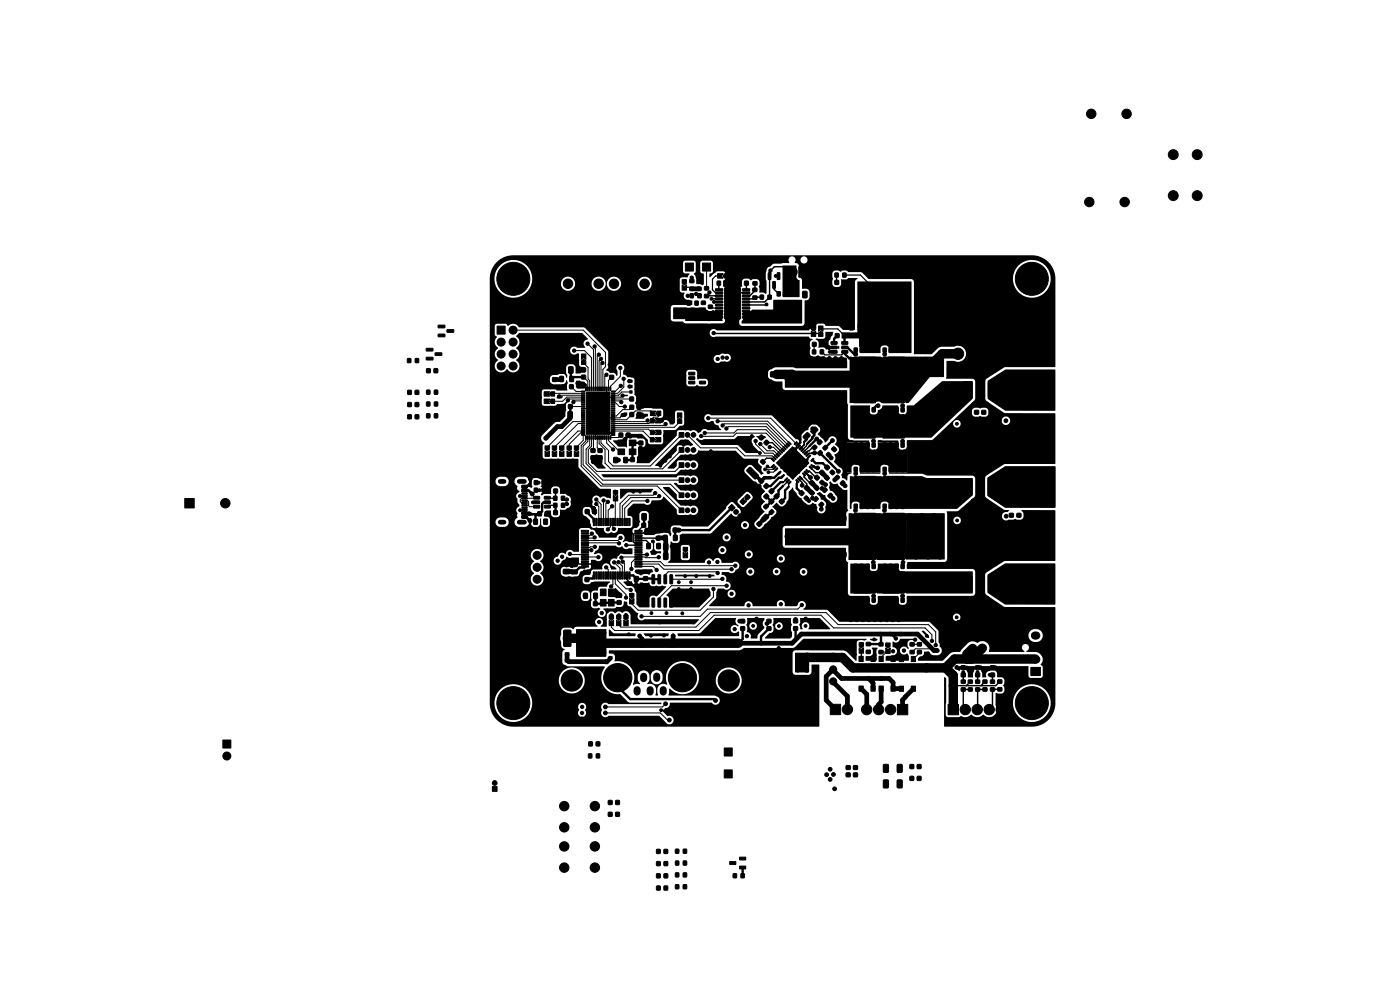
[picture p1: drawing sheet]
<svg xmlns="http://www.w3.org/2000/svg" width="297mm" height="210mm" viewBox="0 0 297 210" stroke-linecap="round" stroke-linejoin="round" font-family="sans-serif">
<g fill="#000" stroke="#000" stroke-width=".21">
<path d="M145.4 55.8h1.7v1.7h-1.7zM146.4 59.3h.8v.7h-.8zM149 55.8h1.8v1.7h-1.8zM152.2 59.7h.6v.8h-.6zM152.2 58.1h1.2l-.4 .4 .4 .5h-1.2zM153.7 58.1h.8v.9h-.8l-.4-.5zM153.8 59.7h.7v.8h-.7zM159.7 58.1h.9v.7h-.9zM163 57.9h.6l-.1 1.4-.5-.1zM164 59.8h.5l-.1 1.4-.5-.1zM164.9 57.9h.6l-.1 1.4-.5-.1zM169.5 56.6h2.2v2.2h-2.2z"/>
<path d="M177.1 57.9h.7v.9h-.7zM178.8 57.9h.7v.9h-.7zM86.5 76.1h.6v.8h-.6zM88.1 76.1h.7v.8h-.7zM90.4 73.9h1.4l.1 .5-1.4 .1zM90.4 75.8h1.4l.1 .5-1.4 .1zM90.5 78.2h.8v.9h-.8zM92.1 78.2h.7v.9h-.7zM92.3 74.9l1.4-.1v.5l-1.3 .1zM93 69h1.3l.1 .5h-1.4zM93 70.9h1.3l.1 .5h-1.4zM94.8 70l1.4-.1 .1 .5-1.4 .1z"/>
<path d="M105.5 69.2h1.7v1.7h-1.7zM117.2 78.6h.9v.7h-.9zM118.8 77.8h.7l.2 .1v1.1l-.2 .2h-.6l-.2-.1zM120.7 77.8h.7l.2 .1v1.1l-.2 .2h-.6l-.2-.1zM123.4 78.1h.8v.7h-.8zM123.4 76.6l.4-.4 .5 .4v.7h-.9zM123.4 75.1h.9v1.1l-.5-.3-.4 .3zM129.3 78.1h.9v.8h-.9zM144.7 60.4l.5 .4 .4-.4v1.2h-.9zM144.7 59.3h.9v.8l-.4 .3-.5-.3zM146.1 79h1.2l.1 .5h-1.2zM145.8 63.9h.7v.8h-.7z"/>
<path d="M146.4 60.9h.8v.7h-.8zM146.4 62.3h.7v.9h-.7zM147.9 60.9h.8v.7h-.8zM147.9 59.3h.8v.7h-.8zM147.4 63.9h.7v.8h-.7zM148.4 79h1.2l.1 .5h-1.2zM148.1 62.3h.6v.9h-.6zM148.8 65.5h.8v.7h-.8zM148.8 63.9h.8v.7h-.8zM149.5 62.5h.8v.6h-.8zM149.5 60.8h.8v.7h-.8zM150.3 66.4h.8v.7h-.8z"/>
<path d="M150.3 64.7h.8v.7h-.8zM151.8 61.3l1.4-.1 .1 .3-1.4 .1zM151.8 61.9h1.4l.1 .3-1.4 .1zM151.8 62.6l1.4-.1 .1 .3-1.4 .1zM151.8 63.2h1.4l.1 .3-1.4 .1zM151.8 63.9l1.4-.1 .1 .3-1.4 .1zM151.8 64.5h1.4l.1 .3-1.4 .1zM151.8 65.2l1.4-.1 .1 .3-1.4 .1zM151.8 65.8h1.4l.1 .3-1.4 .1zM151.8 66.5l1.4-.1 .1 .3-1.4 .1zM151.8 67.1h1.4l.1 .3-1.4 .1zM153.7 61.1h3.4v6.5h-3.4z"/>
<path d="M156.4 59.7h.8v.8h-.8zM158 59.7h.7v.8h-.7zM157.5 67.1h1.5l.1 .3-1.5 .1zM157.5 66.5l1.5-.1 .1 .3-1.5 .1zM157.5 65.8h1.5l.1 .3-1.5 .1zM157.5 65.2l1.5-.1 .1 .3-1.5 .1zM157.5 64.5h1.5l.1 .3-1.5 .1zM157.5 63.9l1.5-.1 .1 .3-1.5 .1zM157.5 63.2h1.5l.1 .3-1.5 .1zM157.5 62.6l1.5-.1 .1 .3-1.5 .1zM157.5 61.9h1.5l.1 .3-1.5 .1zM157.5 61.3l1.5-.1 .1 .3-1.5 .1z"/>
<path d="M159.7 62.8h.9v.7h-.9zM159.7 61.1h.9v.7h-.9zM159.7 59.8h.9v.6h-.9zM161.3 62.6h.7v.8h-.7zM162.9 62.6h.7v.8h-.7zM163.5 78.9h2.4l.2 .2v.7l-.3 .2h-2.2l-.2-.3zM163.5 76l2.4-.1 .2 .3v.7l-.3 .1h-2.2l-.2-.2zM164.9 61.9h.6v.9h-.6zM166.2 61.9h.6v.9h-.6zM166.8 76h2.5l.1 .2v.7l-.2 .2h-2.3l-.2-.3zM167.4 61.9h.7v.9h-.7zM168.7 61.9h.6v.9h-.6z"/>
<path d="M164.3 64.2h.5v-.4h4.6v.4h.5v.9h-.5v3.2h-4.6v-3.2h-.5zM170.3 61.8h.7l.2 .1v1.1l-.1 .2h-.6l-.2-.1zM170.2 76h2.5l.1 .2v.7l-.2 .2h-2.3l-.2-.3zM172.1 70.2l.5 .4 .4-.4v1.2h-.9zM172.2 61.8h.7l.2 .1v1.1l-.1 .2h-.6l-.2-.1zM172.1 69.1h.9v.8l-.4 .4-.5-.4zM172.4 74.2h.6v.9h-.6zM172.4 72.6h.7v.9h-.7zM173.6 76h2.5l.1 .2v.7l-.2 .2h-2.3l-.2-.3zM173.7 70.6l.4-.3 .5 .3v.8h-.9zM173.6 69.1h1v1.2l-.5-.4-.5 .4zM174 74.2h.7v.9h-.7z"/>
<path d="M173.9 72.6h.8v.9h-.8zM176.3 72.5h1.2l.1 .5h-1.2zM176.3 73.4h1.2l.1 .5-1.2 .1zM176.3 74.4h1.2l.1 .5h-1.2zM177 76h2.4l.2 .2v.7l-.3 .2h-2.3l-.1-.3zM177.2 70.8h.8v.8h-.8zM177.1 59.5h.8v.8h-.8zM178.6 74.4h1.2l.1 .5h-1.3zM178.6 73.4h1.2l.1 .5-1.3 .1zM178.6 72.5h1.2l.1 .5h-1.3zM178.8 70.8h.7v.8h-.7zM177.2 62.7l1.5-.1 .2 .2v4.9l-.1 .3h-1.4l-.3-.2z"/>
<path d="M178.7 59.5h.8v.8h-.8zM180.2 68.6h.7l.2 .1v1.1l-.1 .2h-.6l-.3-.1zM181.2 73.8h.7v.9h-.7zM182.5 73.8h.6v.9h-.6zM182.1 68.6h.7l.2 .1v1.1l-.1 .2h-.6l-.3-.1zM182.3 62.7l1.5-.1 .2 .2v4.9l-.1 .3h-1.4l-.3-.2zM183.8 73.8h.6v.9h-.6zM185 73.8h.7v.9h-.7zM180.7 76.2h.5v-.5h4.5v.5h.5v.9h-.5v3.2h-4.5v-3.2h-.5zM187.4 73.8h.6v.9h-.6zM188.6 73.8h.7v.9h-.7zM189.9 73.8h.6v.9h-.6z"/>
<path d="M191.2 73.8h.6v.9h-.6zM186.8 76.2h.5v-.5h4.6v.5h.5v.9h-.5v3.2h-4.6v-3.2h-.5zM86.5 88h.8v.8h-.8zM86.5 85.4h.8v.8h-.8zM86.5 82.8h.8v.8h-.8zM88.1 88h.7v.8h-.7zM88.1 85.4h.7v.8h-.7zM88.1 82.8h.7v.8h-.7zM90.5 87.8h.7v.8h-.7zM90.5 82.8h.7v.8h-.7zM90.5 85.3h.7v.8h-.7zM92.2 87.8h.6v.8h-.6z"/>
<path d="M92.2 82.8h.6v.8h-.6zM92.2 85.3h.6v.8h-.6zM115.4 83.1h1.2l-.4 .5 .4 .4h-1.2zM115.4 84.7h1.2l-.4 .4 .4 .5h-1.2zM115.6 95.7l.5 .3 .5-.3v1.1h-1zM115.6 94.6h.9v.7l-.4 .4-.5-.4zM116.9 83.1h.8v.9h-.8l-.4-.4zM116.9 84.7h.8v.9h-.8l-.4-.5zM117.2 95.7l.4 .3 .5-.3v1.1h-.9zM117.2 80.1h.9v.8h-.9zM117.2 94.6h.9v.7l-.5 .4-.4-.4zM118.7 95.7l.5 .3 .5-.3v1.1h-1z"/>
<path d="M118.7 94.6h.9v.7l-.4 .4-.5-.4zM118.6 87.3h.7l.2 .1v1.1l-.1 .2h-.6l-.2-.1zM118.8 79.9l.6-.1 .2 .1v.9l-.2 .2-.7-.1zM119.1 85.8h.7v.8h-.7zM119.3 81.6h.8v.8h-.8zM120.3 95.7l.5 .3 .4-.3v1.1h-.9zM120.3 94.6h.9v.7l-.4 .4-.5-.4zM120.6 85.8h.8v.8h-.8zM120.5 87.3h.7l.2 .1 .1 1.1-.2 .2h-.6l-.2-.1zM120.8 81.6h.8v.8h-.8zM120.9 79.9l.6-.1 .2 .1v.9l-.1 .2-.8-.1zM121.8 95.7l.5 .3 .5-.3v1.1h-1z"/>
<path d="M121.8 94.6h1v.7l-.5 .4-.5-.4zM123.3 82.9h.8v.2h-.8zM123.3 83.3h.8v.2h-.8zM123.3 83.7h.8v.2h-.8zM123.3 84.1h.8v.2h-.8zM123.3 84.5h.8v.2h-.8zM123.3 84.9h.8v.2h-.8zM123.3 85.3h.8v.2h-.8zM123.3 85.7h.8v.2h-.8zM123.3 86.1h.8v.2h-.8zM123.3 86.5h.8v.2h-.8zM123.3 86.9h.8v.2h-.8z"/>
<path d="M123.3 87.3h.8v.2h-.8zM123.3 87.7h.8v.2h-.8zM123.3 88.1h.8v.2h-.8zM123.3 88.5h.8v.2h-.8zM123.3 88.9h.8v.2h-.8zM123.3 89.3h.8v.2h-.8zM123.3 89.7h.8v.2h-.8zM123.3 90.1h.8v.2h-.8zM123.3 90.5h.8v.2h-.8zM123.3 90.9h.8v.2h-.8zM123.3 91.3h.8v.2h-.8zM123.3 91.7h.8v.2h-.8z"/>
<path d="M123.3 92.1h.8v.2h-.8zM123.4 79.6h.8v.8h-.8zM124.2 82.1h.2v.7h-.2zM124.2 92.4h.2v.8h-.2zM124.4 83.1h5v9h-5zM124.6 82.1h.2v.7h-.2zM124.6 92.4h.2v.8h-.2zM125 82.1h.2v.7h-.2zM125 92.4h.2v.8h-.2zM125.4 82.1h.2v.7h-.2zM125.4 92.4h.2v.8h-.2zM125.8 82.1h.2v.7h-.2z"/>
<path d="M125.8 92.4h.2v.8h-.2zM125.4 95.2h.8v.7h-.8zM125.4 96.7h.8v.8h-.8zM126.2 82.1h.2v.7h-.2zM126.2 92.4h.2v.8h-.2zM126.6 82.1h.2v.7h-.2zM126.6 92.4h.2v.8h-.2zM127 82.1h.2v.7h-.2zM127 92.4h.2v.8h-.2zM127.4 82.1h.2v.7h-.2zM127.4 92.4h.2v.8h-.2zM126.9 95.2h.8v.8h-.8z"/>
<path d="M126.9 96.7h.8v.8h-.8zM127.8 82.1h.2v.7h-.2zM127.8 92.4h.2v.8h-.2zM128.2 82.1h.2v.7h-.2zM128.2 92.4h.2v.8h-.2zM128.6 82.1h.2v.7h-.2zM128.6 92.4h.2v.8h-.2zM129 82.1h.2v.7h-.2zM129 92.4h.2v.8h-.2zM129.4 82.1h.2v.7h-.2zM129.4 92.4h.2v.8h-.2zM129.3 79.6h.9v.8h-.9z"/>
<path d="M129.7 92.1h.8v.2h-.8zM129.7 91.7h.8v.2h-.8zM129.7 91.3h.8v.2h-.8zM129.7 90.9h.8v.2h-.8zM129.7 90.5h.8v.2h-.8zM129.7 90.1h.8v.2h-.8zM129.7 89.7h.8v.2h-.8zM129.7 89.3h.8v.2h-.8zM129.7 88.9h.8v.2h-.8zM129.7 88.5h.8v.2h-.8zM129.7 88.1h.8v.2h-.8zM129.7 87.7h.8v.2h-.8z"/>
<path d="M129.7 87.3h.8v.2h-.8zM129.7 86.9h.8v.2h-.8zM129.7 86.5h.8v.2h-.8zM129.7 86.1h.8v.2h-.8zM129.7 85.7h.8v.2h-.8zM129.7 85.3h.8v.2h-.8zM129.7 84.9h.8v.2h-.8zM129.7 84.5h.8v.2h-.8zM129.7 84.1h.8v.2h-.8zM129.7 83.7h.8v.2h-.8zM129.7 83.3h.8v.2h-.8zM129.7 82.9h.8v.2h-.8z"/>
<path d="M130.2 97.1l.6-.1 .2 .1v.9l-.1 .2-.7-.1zM131.3 91.9h.8v.8h-.8zM131.1 93.3h1.4v1.2h-1.4zM131.1 95.2h1.4v1.2h-1.4zM132.9 91.9h.8v.8h-.8zM132.3 97.1l.6-.1 .2 .1 .1 .9-.2 .2-.7-.1zM133.6 84.2h.8v.8h-.8zM133.6 86h.8v.8h-.8zM133.6 87.5h.8v.8h-.8zM133.6 81.7h.5v.6h-.5zM133.6 82.9h.5v.5h-.5zM133.6 80.6h.5v.5h-.5z"/>
<path d="M133.8 97.1h.8v.8h-.8zM133.5 93.3h1.4v1.2h-1.4zM133.5 95.2h1.4v1.2h-1.4zM135.2 84.2h.7v.8h-.7zM135.2 86h.8v.8h-.8zM135.2 87.5h.8v.8h-.8zM135.3 97.1h.8v.8h-.8zM135.5 93.6h.9v.7h-.9zM135.5 95.1h.9v.8h-.9zM138 87.2h1.1l-.4 .5 .4 .4h-1.1zM138 88.8h.7l.4 .5-.4 .4h-.7zM138 92.8h.7l.4 .5-.4 .4h-.7z"/>
<path d="M138 91.3h.7l.4 .4-.4 .5h-.7zM139.4 87.2h.8v.9h-.8l-.3-.4zM139 88.8h1.2v.9h-1.2l.4-.4zM139 92.8h1.2v.9h-1.2l.4-.4zM139 91.3h1.2v.9h-1.2l.4-.5zM143.7 89.1l.5-.4 .4 .4v.7h-.9zM143.7 87.6h.9v1.1l-.4-.3-.5 .3zM144.1 95h1v1h-1zM144.1 91.7h1v1h-1zM144.1 98.1h1v1h-1zM146.1 79.9h1.2l.1 .5-1.2 .1zM146.1 80.9h1.2l.1 .5h-1.2z"/>
<path d="M148.4 80.9h1.2l.1 .5h-1.2zM160.2 98.9l.5-.3 .5 .7-.6 .4-.5-.5zM161.4 97.8l.5-.4 .5 .7-.6 .4-.5-.5zM161.4 92.3h.3l.4 .5-.6 .6-.6-.6zM162.1 93.8l.5-.5 .6 .6-.6 .6-.5-.4zM164.1 98.5l.2 .2-.5 .5-.2-.2zM163.8 97.2l.5 .5-.2 .2-.5-.5zM164 99.4l.5-.5 .2 .1-.6 .6zM164.1 96.8l.6 .6-.2 .2-.5-.6zM164.3 99.8l.5-.6 .2 .2-.5 .5zM164.5 96.5l.5 .5-.2 .2-.5-.5zM164.7 96.3l.1-.2 .6 .6-.2 .2z"/>
<path d="M165 96l.2-.2 .5 .5-.1 .2zM165.4 95.6l.2-.2 .5 .6-.2 .1zM165.7 95.3l.2-.2 .5 .5-.1 .2zM166.3 94.7l.5 .6-.2 .1-.5-.5zM166.6 94.4l.6 .5-.2 .2-.6-.6zM166.8 94.2l.2-.2 .5 .6-.2 .1zM166.8 79l2.5-.1 .1 .2v.8l-.2 .1h-2.3l-.2-.2zM167.3 93.7l.6 .5-.2 .2-.6-.6zM168.2 95.3l2.8 2.9-2.8 2.9-2.9-2.9zM169 93.7l.2 .1-.6 .6-.2-.2zM169.3 94l.2 .2-.5 .5-.2-.1zM169.7 94.4l.2 .1-.6 .6-.1-.2z"/>
<path d="M166.8 80.8h2.5l.1 .2v.7l-.2 .2h-2.3l-.2-.2zM166.8 83.8l2.5-.1 .1 .3v.7l-.2 .1h-2.3l-.2-.2zM170 94.7l.2 .2-.5 .5-.2-.1zM169.1 91.2l.8-.8 .6 .6-.9 .9-.5-.4zM169.9 95.6l.5-.5 .2 .2-.6 .5zM170.2 96l.6-.6 .1 .2-.5 .5zM170.2 79l2.5-.1 .1 .2v.8l-.2 .1h-2.3l-.2-.2zM170.6 96.3l.5-.5 .2 .2-.5 .5zM170.6 100.1l.2-.2 .5 .6-.2 .1zM170.9 96.7l.6-.6 .1 .2-.5 .6zM170.9 99.7l.2-.1 .5 .5-.1 .2zM170.4 92.5l.9-.7 .6 .6-.9 .9-.6-.4z"/>
<path d="M171.8 96.5l.2 .2-.5 .5-.2-.2zM170.7 90l.9-.8 .6 .6-1 .9-.5-.4zM171.8 98.9l.5 .5-.1 .2-.6-.6zM172 97.7l.5-.5 .2 .2-.5 .5zM172.2 98.5l.5 .5-.2 .2-.5-.5zM170.2 80.8h2.5l.1 .2v.7l-.2 .2h-2.3l-.2-.2zM170.2 83.8l2.5-.1 .1 .3v.7l-.2 .1h-2.3l-.2-.2zM172.7 94.4h.3l.3 .5-.6 .6-.4-.5zM172.7 90.6h.4l.4 .6-.9 .9-.6-.6zM173.6 79l2.5-.1 .1 .2v.8l-.2 .1h-2.3l-.2-.2zM173.4 93.7l.5-.4 .5 .5-.6 .6-.4-.4zM173.9 95.6h.3l.3 .4-.6 .6-.5-.5z"/>
<path d="M175 94.5h.3l.3 .4-.6 .6-.5-.5zM175 99l.5-.4 .5 .7-.6 .4-.5-.5zM175.3 96.3l.5-.3 .5 .6-.5 .4-.5-.5zM173.6 80.8h2.5l.1 .2v.7l-.2 .2h-2.3l-.2-.2zM173.6 83.8l2.5-.1 .1 .3v.7l-.2 .1h-2.3l-.2-.2zM176.5 95.1l.5-.3 .5 .6-.6 .4-.5-.5zM177 79l2.4-.1 .2 .2v.8l-.3 .1h-2.3l-.1-.2zM177 80.8h2.4l.2 .2v.7l-.3 .2h-2.3l-.1-.2zM177 83.8l2.4-.1 .2 .3v.7l-.3 .1h-2.3l-.1-.2zM181.2 80.9h4.5v3.2h.5v.9h-.5v.5h-4.5v-.5h-.5v-.9h.5zM181.2 88.4h4.5v3.2h.5v.9h-.5v.4h-4.5v-.4h-.5v-.9h.5zM181.2 86.5h.7v.9h-.7z"/>
<path d="M181.2 94h.7v.8h-.7zM181.2 99.1h.7v.9h-.7zM182.5 86.5h.6v.9h-.6zM182.5 94h.6v.8h-.6zM182.5 99.1h.6v.9h-.6zM183.8 86.5h.6v.9h-.6zM183.8 94h.6v.8h-.6zM183.8 99.1h.6v.9h-.6zM185 86.5h.7v.9h-.7zM185 94h.7v.8h-.7zM185 99.1h.7v.9h-.7zM187.3 88.4h4.6v3.2h.5v.9h-.5v.4h-4.6v-.4h-.5v-.9h.5z"/>
<path d="M187.3 80.9h4.6v3.2h.5v.9h-.5v.5h-4.6v-.5h-.5v-.9h.5zM187.4 94h.6v.8h-.6zM187.4 86.5h.6v.9h-.6zM187.4 99.1h.6v.9h-.6zM188.6 94h.7v.8h-.7zM188.6 86.5h.7v.9h-.7zM188.6 99.1h.7v.9h-.7zM189.9 94h.6v.8h-.6zM189.9 86.5h.6v.9h-.6zM189.9 99.1h.6v.9h-.6zM191.2 94h.6v.8h-.6zM191.2 86.5h.6v.9h-.6z"/>
<path d="M191.2 99.1h.6v.9h-.6zM204.4 81h1.5l.3 .2v2.9l-.2 .3h-1.4l-.4-.2v-2.9zM206.8 87.1h.8v.7h-.8zM206.8 88.6h.8v.8h-.8zM208.3 87.1h.8v.7h-.8zM208.3 88.6h.8v.8h-.8zM209.8 81h1.5l.3 .2v2.9l-.2 .3h-1.4l-.4-.2v-2.9zM39.2 105.8h2v2h-2zM110.7 103h1.1v.5h-1zM110.7 103.8h1.1v.5h-1zM110.7 108.6h1.1v.5h-1zM110.7 109.4h1.1v.5h-1z"/>
<path d="M110.7 105.1l1.1-.1v.3h-1zM110.7 106.1l1.1-.1v.3h-1zM110.7 106.6l1.1-.1v.3h-1zM110.7 107.6l1.1-.1v.3h-1zM110.7 108.1l1.1-.1v.3h-1zM110.7 107.1l1.1-.1v.3h-1zM110.7 105.6l1.1-.1v.3h-1zM110.7 104.6l1.1-.1v.3h-1zM113.1 114.4h1.7v1.7h-1.7zM113.2 105.3h1.2l.1 .5-1.2 .1zM113.2 106.3l1.2-.1 .1 .5-1.2 .1zM113.2 107.2h1.2l.1 .5-1.2 .1z"/>
<path d="M113.2 110.1h.6l.2 .1 .1 .9-.2 .2-.7-.2zM113.4 102h.6v.8h-.6zM113.4 103.6h.6v.8h-.6zM114.1 108.6h.8v.8h-.8zM115 102h.7v.8h-.7zM115 103.6h.7v.8h-.7zM115.4 110.1h.6l.2 .1v.9l-.2 .2-.7-.2zM115.5 107.2h1.2l.1 .5-1.3 .1zM115.5 106.3l1.2-.1 .1 .5-1.3 .1zM115.5 105.3h1.2l.1 .5-1.3 .1zM115.6 108.6h.8v.8h-.8zM117.5 106.8h.6v.8h-.6z"/>
<path d="M117.5 105.3h.6v.8h-.6zM117.5 108.3h.7v.9h-.7zM117.5 103.7h.7v.9h-.7zM119 108.3h.8v.9h-.8zM119 103.7h.8v.9h-.8zM119.1 106.8h.7v.8h-.7zM119.1 105.3h.7v.8h-.7zM119.5 118.9h1.3l.1 .2v.6l-.2 .1h-1.1l-.1-.2zM123.3 112.5h1.5l.1 .2-1.5 .1zM123.3 113h1.5l.1 .2-1.5 .1zM123.3 113.5h1.5l.1 .2-1.5 .1zM123.3 114h1.5l.1 .2-1.5 .1z"/>
<path d="M123.3 114.5h1.5l.1 .2-1.5 .1zM123.3 115h1.5l.1 .2-1.5 .1zM123.3 115.5h1.5l.1 .2-1.5 .1zM123.3 116h1.5l.1 .2-1.5 .1zM123.3 116.5h1.5l.1 .2-1.5 .1zM123.3 117h1.5l.1 .2-1.5 .1zM123.3 117.5h1.5l.1 .2-1.5 .1zM123.3 118h1.5l.1 .2-1.5 .1zM123.3 118.5h1.5l.1 .2-1.5 .1zM123.3 119h1.5l.1 .2-1.5 .1zM123.3 119.5h1.5l.1 .2-1.5 .1zM124.2 108.1h.8v.8h-.8z"/>
<path d="M125.7 108.1h.8v.8h-.8zM125.9 110h.3l-.1 1.5-.2-.1zM126.4 110h.3l-.1 1.5-.2-.1zM126.9 110h.3l-.1 1.5-.2-.1zM127.4 110h.3l-.1 1.5-.2-.1zM127.9 110h.3l-.1 1.5-.2-.1zM128.4 110h.3l-.1 1.5-.2-.1zM128.9 110h.3l-.1 1.5-.2-.1zM129.4 110h.3l-.1 1.5-.2-.1zM129.9 110h.3l-.1 1.5-.2-.1zM130.1 105.1l.5 .4 .5-.4v1.2h-1zM130.4 110h.3l-.1 1.5-.2-.1z"/>
<path d="M130.1 104h.9v.8l-.4 .3-.5-.3zM130.9 110h.3l-.1 1.5-.2-.1zM131.4 110h.3l-.1 1.5-.2-.1zM131.9 110h.3l-.1 1.5-.2-.1zM132.4 110h.3l-.1 1.5-.2-.1zM132.9 110h.3l-.1 1.5-.2-.1zM133.4 110h.3l-.1 1.5-.2-.1zM134.7 119.5h1.5v.2l-1.4 .1zM134.7 119h1.5v.2l-1.4 .1zM134.7 118.5h1.5v.2l-1.4 .1zM134.7 118h1.5v.2l-1.4 .1zM134.7 117.5h1.5v.2l-1.4 .1z"/>
<path d="M134.7 117h1.5v.2l-1.4 .1zM134.7 116.5h1.5v.2l-1.4 .1zM134.7 116h1.5v.2l-1.4 .1zM134.7 115.5h1.5v.2l-1.4 .1zM134.7 115h1.5v.2l-1.4 .1zM134.7 114.5h1.5v.2l-1.4 .1zM134.7 114h1.5v.2l-1.4 .1zM134.7 113.5h1.5v.2l-1.4 .1zM134.7 113h1.5v.2l-1.4 .1zM134.7 112.5h1.5v.2l-1.4 .1zM136.2 111h.8v.8h-.8zM136.2 109l.7-.1 .2 .2v1l-.1 .2-.6 .1-.2-.2z"/>
<path d="M137.7 111h.8v.8h-.8zM137.2 115.3l.6-.1 .2 .2v.8l-.1 .2-.7-.1zM138.1 109l.7-.1 .2 .2v1l-.1 .2-.6 .1-.2-.2zM139.2 113.8h.8v.8h-.8zM139.2 112.2h.8v.8h-.8zM139.3 115.3l.6-.1 .2 .2v.8l-.1 .2-.7-.1zM140.8 117.3h.7l.2 .1v1.1l-.1 .2h-.6l-.2-.1zM140.8 115.3h.7l.2 .1v1.1l-.1 .2h-.6l-.2-.1zM140.8 113.6l.6-.1 .2 .1v.9l-.2 .2-.7-.1zM141.3 112h.7v.8h-.7zM142.7 117.3h.7l.2 .1v1.1l-.1 .2h-.6l-.2-.1zM142.7 115.3h.7l.2 .1v1.1l-.1 .2h-.6l-.2-.1z"/>
<path d="M142.8 112h.8v.8h-.8zM142.9 113.6l.6-.1 .2 .1v.9l-.1 .2-.8-.1zM144.9 117.2l.5 .3 .5-.3v1.1h-1zM144.1 104.5h1v1h-1zM144.1 101.4h1v1h-1zM144.1 107.8h1v1h-1zM144.9 116.1h1v.7l-.5 .4-.5-.4zM155.2 107l.8 .7-.8 .7-.7-.7zM157.8 105.6v.6l.6 .1-.8 .8-.6-.7zM158 105.4l.5-.6 .7 .7-.5 .5-.6-.1zM156.4 101.7l.5-.4 .2-.1 1.7 1.6v.3l-.5 .5-.3 .1-1.6-1.6zM159.5 109.9l.5-.4 .6 .5-.6 .6-.5-.4z"/>
<path d="M158.9 99.2h.4l1.6 1.6-.1 .3-.5 .5h-.3l-1.6-1.7 .1-.3zM159.9 102.9l.6-.3 .4 .6-.6 .5-.4-.5zM161 107.8h.3l.5 .5-1 .9-.6-.6zM160.9 110.6h.4l.3 .5-.5 .6-.6-.5zM161 104.1l.5-.4 .5 .5-.5 .6-.5-.4zM161 101.9l.6-.4 .4 .6-.6 .5-.5-.5zM161.6 109.8l.9-.7 .6 .6-.9 .9-.6-.4zM162 107.4l.6-.5 .4 .5-.5 .6-.5-.4zM162.1 105.2l.5-.5 .5 .6-.5 .6-.5-.4zM162.1 103l.5-.4 .5 .5-.5 .6-.5-.4zM163.5 105.9h.3l.4 .5-.6 .5-.5-.5zM163.2 108.5l.5-.4 .5 .5-.6 .6-.4-.4z"/>
<path d="M163.2 104.1l.5-.5 .5 .6-.5 .6-.5-.4zM164.6 107h.3l.4 .5-.6 .5-.5-.5zM164.6 104.8h.3l.4 .5-.6 .5-.5-.5zM165 100.5l.6-.6 .1 .2-.5 .5zM165.7 105.9h.3l.4 .5-.6 .5-.5-.5zM165.7 101.2l.6-.6 .1 .2-.5 .5zM166.4 101.9l.6-.6 .2 .2-.6 .6zM166.8 102.2l.5-.5 .2 .2-.5 .5zM166.9 112.4h2.4l.2 .2v.8l-.3 .1h-2.3l-.1-.2zM166.9 109.5l2.4-.1 .2 .3v.7l-.3 .2-2.3-.1-.1-.2zM167.7 102l.2 .2-.6 .6-.2-.2zM169 101.7l.5 .5-.2 .2-.5-.5z"/>
<path d="M166.9 114.2l2.4-.1 .2 .3v.7l-.3 .2-2.3-.1-.1-.2zM166.9 117.1h2.4l.2 .2v.8l-.3 .1h-2.3l-.1-.2zM169.2 101.5l.1-.2 .6 .6-.2 .2zM169.7 101l.5 .5-.2 .2-.5-.5zM170.2 112.4h2.4l.2 .2v.8l-.3 .1h-2.3l-.1-.2zM170.2 109.5l2.4-.1 .2 .3v.7l-.3 .2-2.3-.1-.1-.2zM170.4 100.3l.5 .5-.1 .2-.6-.5zM169.5 104.4l.6-.3 .5 .6-.6 .4-.5-.4zM170.6 105.5l.5-.3 .5 .6-.5 .4-.5-.5zM170.6 103.3l.6-.3 .5 .6-.6 .4-.5-.4zM172 101.9h.3l.5 .5-.5 .6-.6-.5zM170.2 114.2l2.4-.1 .2 .3v.7l-.3 .2-2.3-.1-.1-.2z"/>
<path d="M170.2 117.1h2.4l.2 .2v.8l-.3 .1h-2.3l-.1-.2zM171.8 104.3l.5-.3 .5 .7-.6 .4-.5-.5zM173.1 103.1l.2-.1 .5 .5-.4 .6-.7-.5zM173.1 100.8h.3l.4 .5-.4 .6-.6-.5zM173 105.4h.3l.3 .4-.6 .6-.5-.5zM173.5 112.4h2.5l.2 .2v.8l-.3 .1h-2.3l-.1-.2zM173.5 109.5l2.5-.1 .2 .3v.7l-.3 .2-2.3-.1-.1-.2zM173.9 100.1l.5-.4 .5 .7-.6 .4-.5-.5zM174.2 101.9h.2l.5 .5-.4 .5-.6-.5zM174.1 106.6h.3l.4 .4-.6 .6-.5-.5zM174.5 103.9l.5-.5 .5 .5-.6 .6-.4-.3zM174.9 101.2l.5-.3 .5 .6-.5 .4-.5-.5z"/>
<path d="M173.6 114.2l2.4-.1 .2 .3v.7l-.3 .2-2.3-.1-.1-.2zM173.6 117.1h2.4l.2 .2v.8l-.3 .1h-2.3l-.1-.2zM176 104.7h.3l.4 .4-.6 .6-.5-.5zM176.1 100l.5-.3 .5 .6-.5 .4-.5-.5zM176.9 112.4h2.4l.2 .2v.8l-.2 .1h-2.3l-.2-.2zM176.9 109.5l2.4-.1 .2 .3v.7l-.2 .2-2.3-.1-.2-.2zM177.5 100.8h.3l.3 .5-.6 .6-.4-.5zM178.7 102h.3l.3 .4-.6 .6-.5-.5zM176.9 114.2l2.5-.1 .1 .3v.7l-.2 .2-2.3-.1-.2-.2zM176.9 117.1h2.5l.1 .2v.8l-.2 .1h-2.3l-.2-.2zM181.2 114.2h4.5v3.2h.5v.9h-.5v.4h-4.5v-.4h-.5v-.9h.5zM181.2 107h.7v.9h-.7z"/>
<path d="M182.5 107h.6v.9h-.6zM183.8 107h.6v.9h-.6zM185 107h.7v.9h-.7zM180.7 101.5h.5v-.5h4.5v.5h.5v.9h-.5v3.2h-4.5v-3.2h-.5zM180.7 109.3h.5v-.4h4.5v.4h.5v.9h-.5v3.2h-4.5v-3.2h-.5zM187.3 114.2h4.6v3.2h.5v.9h-.5v.4h-4.6v-.4h-.5v-.9h.5zM187.4 107h.6v.9h-.6zM188.6 107h.7v.9h-.7zM189.9 107h.6v.9h-.6zM191.2 107h.6v.9h-.6zM186.8 101.5h.5v-.5h4.6v.5h.5v.9h-.5v3.2h-4.6v-3.2h-.5zM186.8 109.3h.5v-.4h4.6v.4h.5v.9h-.5v3.2h-4.6v-3.2h-.5z"/>
<path d="M204.4 101.6h1.5l.3 .2v2.9l-.2 .4h-1.4l-.4-.3v-2.9zM209.8 101.6h1.5l.3 .2v2.9l-.2 .4h-1.4l-.4-.3v-2.9zM214.1 108.9h.9v.8h-.9zM214.1 110.5h.9v.7h-.9zM215.7 108.9h.9v.8h-.9zM215.7 110.5h.9v.7h-.9zM119.5 120.8h1.3l.1 .2v.6l-.2 .1h-1.1l-.1-.2zM119.6 133.7l1.3-.1 .2 .2 .1 3.1-.2 .2-1.2 .1-.2-.2zM119.6 128.1h1.3l.2 .1 .1 3.1-.2 .2h-1.2l-.2-.1zM121.6 120.9h.8v.8h-.8zM121.6 119.4h.8v.7h-.8zM123.3 120h1.5l.1 .2-1.5 .1z"/>
<path d="M122.6 122.5h.8v.9h-.8zM123.8 125.8h.6l.2 .1 .1 .9-.2 .2-.7-.2zM124.1 122.5h.8v.9h-.8zM124.4 127.7h.7v.8h-.7zM125.9 121.3l.3 .1-.1 1.4h-.2zM126.4 121.3l.3 .1-.1 1.4h-.2zM125.9 127.7h.8v.8h-.8zM126 125.8h.6l.2 .1v.9l-.2 .2-.7-.2zM126.9 121.3l.3 .1-.1 1.4h-.2zM127.4 121.3l.3 .1-.1 1.4h-.2zM127.9 121.3l.3 .1-.1 1.4h-.2zM128.4 121.3l.3 .1-.1 1.4h-.2z"/>
<path d="M127.4 125h1.2v1.4h-1.2zM127.4 127.2h1.2v1.4h-1.2zM128.9 121.3l.3 .1-.1 1.4h-.2zM129.2 131.6l.5 .3 .5-.3v1.1h-1zM129.4 121.3l.3 .1-.1 1.4h-.2zM129.2 130.5h1v.7l-.5 .4-.5-.4zM129.9 121.3l.3 .1-.1 1.4h-.2zM129.1 127.2h1.2v1.4h-1.2zM129.1 125h1.2v1.4h-1.2zM130.4 121.3l.3 .1-.1 1.4h-.2zM130.8 131.6l.5 .3 .4-.3v1.1h-.9zM130.9 121.3l.3 .1-.1 1.4h-.2z"/>
<path d="M130.9 127.4h.9v.8h-.9zM130.9 125.9h.9v.7h-.9zM130.8 130.5h.9v.7l-.4 .4-.5-.4zM131.4 121.3l.3 .1-.1 1.4h-.2zM131.9 121.3l.3 .1-.1 1.4h-.2zM132.3 131.6l.5 .3 .5-.3v1.1h-1zM132.4 121.3l.3 .1-.1 1.4h-.2zM132.3 130.5h1v.7l-.5 .4-.5-.4zM132.9 121.3l.3 .1-.1 1.4h-.2zM133.4 121.3l.3 .1-.1 1.4h-.2zM133.6 127l.4 .3 .5-.3v1.1h-.9zM133.6 125.9h.9v.7l-.5 .4-.4-.4z"/>
<path d="M134.7 120h1.5v.2l-1.4 .1zM134.6 122.3h.8v.8h-.8zM134.6 123.9h.8v.7h-.8zM136.5 122.3h.9v.8h-.9zM136.5 123.9h.9v.8h-.9zM138.3 126.9h.6l-.1 1.9-.5-.1zM138.3 121.9l.6 .1-.1 1.8h-.5zM139.6 126.9h.6l-.1 1.9-.5-.1zM139.6 121.9l.6 .1-.1 1.8h-.5zM140.9 126.9h.5l-.1 1.9-.5-.1zM140.9 121.9l.5 .1-.1 1.8h-.5zM142.1 126.9h.6l-.1 1.9-.5-.1z"/>
<path d="M142.1 121.9l.6 .1-.1 1.8h-.5zM157.1 133h.9v.7h-.9zM157.1 131.4h.9v.7h-.9zM162.7 133h.8v.7h-.8zM162.7 131.4h.8v.7h-.8zM168.4 132.9h.8v.8h-.8zM168.4 131.4h.8v.7h-.8zM169.5 138.8l1.3-.1 .2 .2v3l-.1 .3h-1.2l-.2-.2zM176 136.2h1.5v1.5h-1.5zM181.2 121.3h4.5v3.2h.5v.9h-.5v.4h-4.5v-.4h-.5v-.9h.5zM181.2 126.8h.7v.9h-.7zM181.2 119.7h.7v.9h-.7z"/>
<path d="M182.3 137.4l.4 .4 .5-.4v1.2h-.9zM182.5 126.8h.6v.9h-.6zM182.5 119.7h.6v.9h-.6zM182.3 136.3h.9v.8l-.5 .4-.4-.4zM183.8 126.8h.6v.9h-.6zM183.8 119.7h.6v.9h-.6zM183.8 137.9h.8v.7h-.8zM183.8 136.3h.8v.7h-.8zM185 126.8h.7v.9h-.7zM185 119.7h.7v.9h-.7zM186.5 138h.8v.7h-.8zM186.5 136.3h.8v.7h-.8z"/>
<path d="M187.3 121.3h4.6v3.2h.5v.9h-.5v.4h-4.6v-.4h-.5v-.9h.5zM187.4 119.7h.6v.9h-.6zM187.4 126.8h.6v.9h-.6zM187.9 137.5l.5 .3 .5-.3v1.1h-1zM187.9 136.4h.9v.7l-.4 .4-.5-.4zM188.6 119.7h.7v.9h-.7zM188.6 126.8h.7v.9h-.7zM189.9 119.7h.6v.9h-.6zM189.9 126.8h.6v.9h-.6zM190.8 139.2h.9v1.1h-.9zM191.2 119.7h.6v.9h-.6zM191.2 126.8h.6v.9h-.6z"/>
<path d="M193.3 139.2h.9v1.1h-.9zM193.1 136.3h.8v.7h-.8zM193.1 138h.8v.7h-.8zM194.6 136.3h.9v.7h-.9zM194.6 138h.9v.7h-.9zM204.4 122.1l1.5-.1 .3 .3v2.9l-.2 .3h-1.4l-.4-.2v-2.9zM209.8 122.1l1.5-.1 .3 .3v2.9l-.2 .3h-1.4l-.4-.2v-2.9zM47.3 157h1.7v1.7h-1.7zM124.9 157.4h.8v.8h-.8zM126.5 157.4h.7v.8h-.7zM169.5 144.4l1.3-.1 .2 .2v3.1l-.1 .2h-1.2l-.2-.2zM176.1 149.4h2.2v2.2h-2.2z"/>
<path d="M182.2 145.5h.9v1.1h-.9zM182.2 139.2h.9v1.1h-.9zM184.8 145.5h.9v1.1h-.9zM184.8 139.2h.9v1.1h-.9zM186.5 145.5h.9v1.1h-.9zM186.5 139.2h.9v1.1h-.9zM189 145.5h.9v1.1h-.9zM189 139.2h.9v1.1h-.9zM190.8 145.5h.9v1.1h-.9zM190.4 149.4h2.2v2.2h-2.2zM193.3 145.5h.9v1.1h-.9zM201.1 149.4h2.2v2.2h-2.2z"/>
<path d="M203.9 142.8h.9v.8h-.9zM203.9 141.2h.9v.8h-.9zM203.9 144.3h.9v.6h-.9zM203.9 145.9h.9v.7h-.9zM205.4 145.9h.9v.7h-.9zM205.4 144.3h.9v.6h-.9zM207 142.8h.8v.8h-.8zM207 141.2h.8v.8h-.8zM207 144.3h.8v.6h-.8zM207 145.9h.8v.7h-.8zM208.5 145.9h.9v.7h-.9zM208.5 144.3h.9v.6h-.9z"/>
<path d="M210.1 142.8h.9v.8h-.9zM210.1 141.2h.9v.8h-.9zM210.1 144.3h.9v.6h-.9zM210.1 145.9h.9v.7h-.9zM211.7 145.9h.8v.7h-.8zM211.7 144.2h.8v.7h-.8zM218.7 141.6h2v1.7h-2zM104.4 166.9h1v1h-1zM124.9 159.9h.6v.9h-.6zM126.5 159.9h.7v.9h-.7zM129.1 169.8h.7v.8h-.7zM129.1 172.3h.7v.8h-.7z"/>
<path d="M130.6 169.8h.8v.8h-.8zM130.6 172.3h.8v.8h-.8zM153.6 158.7h1.7v1.7h-1.7zM153.6 163.3h1.7v1.7h-1.7zM179.5 162.4h.8v.8h-.8zM179.5 164h.8v.8h-.8zM181.1 162.4h.8v.8h-.8zM181.1 164h.8v.8h-.8zM187.4 162.2l.9-.1 .2 .2v1.3l-.2 .3h-.7l-.2-.2zM187.4 165.5l.9-.1 .2 .2v1.3l-.2 .2-.7 .1-.2-.2zM190.4 162.2l.8-.1 .2 .2v1.3l-.1 .3h-.7l-.3-.2zM190.4 165.5l.8-.1 .2 .2v1.3l-.1 .2-.7 .1-.3-.2z"/>
<path d="M193.1 162.2h.7v.8h-.7zM193.1 164.7h.7v.8h-.7zM194.6 162.2h.8v.8h-.8zM194.6 164.7h.8v.8h-.8zM139.3 188h.8v.8h-.8zM139.3 180.2h.8v.8h-.8zM139.3 182.8h.8v.8h-.8zM139.3 185.4h.8v.8h-.8zM140.9 188h.7v.8h-.7zM140.9 180.2h.7v.8h-.7zM140.9 182.8h.7v.8h-.7zM140.9 185.4h.7v.8h-.7z"/>
<path d="M143.3 182.7h.7v.8h-.7zM143.3 180.2h.7v.8h-.7zM143.3 187.7h.7v.8h-.7zM143.3 185.2h.7v.8h-.7zM145 182.7h.6v.8h-.6zM145 180.2h.6v.8h-.6zM145 187.7h.6v.8h-.6zM145 185.2h.6v.8h-.6zM155.6 185.4h.6v.8h-.6zM154.8 182.8h1.3v.6h-1.3zM157.2 185.4h.7v.8h-.7zM156.9 183.7h1.3v.6h-1.3z"/>
<path d="M156.9 181.8h1.3v.6h-1.3z"/>
<circle cx="231.5" cy="24.1" r="1"/>
<circle cx="239" cy="24.1" r="1"/>
<circle cx="248.9" cy="32.8" r="1.05"/>
<circle cx="254" cy="32.8" r="1.05"/>
<circle cx="106.3" cy="59.2" r=".4"/>
<circle cx="107" cy="57.3" r=".4"/>
<circle cx="108.9" cy="56.5" r=".4"/>
<circle cx="108.9" cy="59.1" r="3.5"/>
<circle cx="110.8" cy="57.3" r=".4"/>
<circle cx="111.5" cy="59.2" r=".4"/>
<circle cx="120.5" cy="55.7" r="1"/>
<circle cx="125.6" cy="57.7" r=".4"/>
<circle cx="127" cy="56.9" r=".4"/>
<circle cx="127" cy="55.7" r="1"/>
<circle cx="130.2" cy="55.7" r="1"/>
<circle cx="130.3" cy="57" r=".4"/>
<circle cx="135" cy="56.7" r=".4"/>
<circle cx="136.7" cy="55.7" r="1"/>
<circle cx="136.8" cy="56.9" r=".4"/>
<circle cx="145.2" cy="59.7" r=".35"/>
<circle cx="146.8" cy="58.9" r=".35"/>
<circle cx="163.4" cy="57.4" r=".35"/>
<circle cx="164.6" cy="58.5" r=".3"/>
<circle cx="168" cy="57.7" r="1.1"/>
<circle cx="216.3" cy="59.2" r=".4"/>
<circle cx="217" cy="57.3" r=".4"/>
<circle cx="218.9" cy="59.1" r="3.5"/>
<circle cx="218.9" cy="56.5" r=".4"/>
<circle cx="220.8" cy="57.3" r=".4"/>
<circle cx="221.5" cy="59.2" r=".4"/>
<circle cx="231.1" cy="42.9" r="1"/>
<circle cx="238.6" cy="42.9" r="1"/>
<circle cx="248.9" cy="41.5" r="1.05"/>
<circle cx="254" cy="41.5" r="1.05"/>
<circle cx="106.3" cy="72.6" r=".85"/>
<circle cx="106.3" cy="77.6" r=".85"/>
<circle cx="106.3" cy="75.1" r=".85"/>
<circle cx="107" cy="61" r=".4"/>
<circle cx="108.8" cy="70" r=".85"/>
<circle cx="108.8" cy="75.1" r=".85"/>
<circle cx="108.8" cy="77.6" r=".85"/>
<circle cx="108.8" cy="72.6" r=".85"/>
<circle cx="108.9" cy="61.8" r=".4"/>
<circle cx="110.8" cy="61" r=".4"/>
<circle cx="120.5" cy="60.2" r="1"/>
<circle cx="121.8" cy="74.4" r=".35"/>
<circle cx="123.8" cy="78.4" r=".35"/>
<circle cx="124.6" cy="72.9" r=".35"/>
<circle cx="126.2" cy="73.5" r=".35"/>
<circle cx="127" cy="60.2" r="1"/>
<circle cx="127" cy="75.2" r=".35"/>
<circle cx="127.5" cy="76.1" r=".35"/>
<circle cx="127.8" cy="77" r=".35"/>
<circle cx="128.6" cy="79.5" r=".35"/>
<circle cx="129.3" cy="77.4" r=".35"/>
<circle cx="130.2" cy="60.2" r="1"/>
<circle cx="131.6" cy="78.1" r=".35"/>
<circle cx="136.7" cy="60.2" r="1"/>
<circle cx="143.9" cy="67" r=".4"/>
<circle cx="143.9" cy="65.9" r=".4"/>
<circle cx="145.3" cy="67" r=".4"/>
<circle cx="145.9" cy="62.7" r=".35"/>
<circle cx="146" cy="66.3" r=".4"/>
<circle cx="146" cy="67.6" r=".4"/>
<circle cx="146.6" cy="67" r=".4"/>
<circle cx="147.2" cy="66.3" r=".4"/>
<circle cx="147.3" cy="67.6" r=".4"/>
<circle cx="147.7" cy="62.3" r=".35"/>
<circle cx="148" cy="67" r=".4"/>
<circle cx="148.6" cy="66.3" r=".4"/>
<circle cx="148.6" cy="67.6" r=".4"/>
<circle cx="149.2" cy="67" r=".4"/>
<circle cx="150" cy="66.3" r=".4"/>
<circle cx="150" cy="67.6" r=".4"/>
<circle cx="150.5" cy="62" r=".35"/>
<circle cx="150.6" cy="67" r=".4"/>
<circle cx="150.9" cy="63.4" r=".3"/>
<circle cx="151.3" cy="66.3" r=".4"/>
<circle cx="151.3" cy="67.6" r=".4"/>
<circle cx="151.4" cy="70.7" r=".35"/>
<circle cx="151.5" cy="64" r=".3"/>
<circle cx="152" cy="67" r=".4"/>
<circle cx="152.2" cy="76.1" r=".35"/>
<circle cx="152.9" cy="66.3" r=".4"/>
<circle cx="153.3" cy="75.8" r=".35"/>
<circle cx="154.1" cy="64.4" r=".3"/>
<circle cx="154.1" cy="63.1" r=".3"/>
<circle cx="154.1" cy="61.8" r=".3"/>
<circle cx="154.1" cy="65.7" r=".3"/>
<circle cx="154.1" cy="67" r=".3"/>
<circle cx="154.2" cy="75.9" r=".35"/>
<circle cx="155.4" cy="64.4" r=".3"/>
<circle cx="155.4" cy="63.1" r=".3"/>
<circle cx="155.4" cy="61.8" r=".3"/>
<circle cx="155.4" cy="65.7" r=".3"/>
<circle cx="155.4" cy="67" r=".3"/>
<circle cx="156.7" cy="64.4" r=".3"/>
<circle cx="156.7" cy="63.1" r=".3"/>
<circle cx="156.7" cy="61.8" r=".3"/>
<circle cx="156.7" cy="65.7" r=".3"/>
<circle cx="156.7" cy="67" r=".3"/>
<circle cx="162.6" cy="64.6" r=".3"/>
<circle cx="167.8" cy="77.1" r=".4"/>
<circle cx="168.1" cy="79.5" r=".4"/>
<circle cx="168.3" cy="76" r=".4"/>
<circle cx="169" cy="77.1" r=".4"/>
<circle cx="169.6" cy="76" r=".4"/>
<circle cx="170.3" cy="77.1" r=".4"/>
<circle cx="170.9" cy="76" r=".4"/>
<circle cx="171.5" cy="79.5" r=".4"/>
<circle cx="171.6" cy="77.1" r=".4"/>
<circle cx="172.1" cy="76" r=".4"/>
<circle cx="172.6" cy="69.4" r=".35"/>
<circle cx="172.9" cy="77.1" r=".4"/>
<circle cx="173.4" cy="76" r=".4"/>
<circle cx="174.1" cy="77.1" r=".4"/>
<circle cx="174.1" cy="71.1" r=".3"/>
<circle cx="174.4" cy="61.7" r=".35"/>
<circle cx="174.7" cy="76" r=".4"/>
<circle cx="174.9" cy="79.5" r=".4"/>
<circle cx="175.4" cy="77.1" r=".4"/>
<circle cx="175.9" cy="73.8" r=".4"/>
<circle cx="176" cy="76" r=".4"/>
<circle cx="176" cy="74.7" r=".3"/>
<circle cx="176.7" cy="77.1" r=".4"/>
<circle cx="177.2" cy="76" r=".4"/>
<circle cx="177.9" cy="77.1" r=".4"/>
<circle cx="178.2" cy="79.4" r=".4"/>
<circle cx="178.5" cy="76" r=".4"/>
<circle cx="181.4" cy="78.6" r=".4"/>
<circle cx="181.5" cy="76.3" r=".4"/>
<circle cx="181.5" cy="75.1" r=".4"/>
<circle cx="182.7" cy="79.8" r=".4"/>
<circle cx="184" cy="78.6" r=".4"/>
<circle cx="184" cy="76.3" r=".4"/>
<circle cx="185.2" cy="77.3" r=".4"/>
<circle cx="185.2" cy="79.8" r=".4"/>
<circle cx="186.3" cy="62.1" r="1.45"/>
<circle cx="186.3" cy="69.1" r="1.45"/>
<circle cx="186.5" cy="76.3" r=".4"/>
<circle cx="186.5" cy="78.6" r=".4"/>
<circle cx="187.7" cy="75.1" r=".4"/>
<circle cx="187.8" cy="77.3" r=".4"/>
<circle cx="187.8" cy="79.8" r=".4"/>
<circle cx="189" cy="76.3" r=".4"/>
<circle cx="189" cy="78.6" r=".4"/>
<circle cx="190.3" cy="77.3" r=".4"/>
<circle cx="190.3" cy="79.8" r=".4"/>
<circle cx="191.3" cy="62.1" r="1.45"/>
<circle cx="191.3" cy="69.1" r="1.45"/>
<circle cx="191.4" cy="76.2" r=".4"/>
<circle cx="191.4" cy="78.6" r=".4"/>
<circle cx="192.7" cy="77.3" r=".4"/>
<circle cx="192.7" cy="79.8" r=".4"/>
<circle cx="193.9" cy="76.2" r=".4"/>
<circle cx="193.9" cy="78.6" r=".4"/>
<circle cx="195.1" cy="77.3" r=".4"/>
<circle cx="195.1" cy="79.8" r=".4"/>
<circle cx="196.4" cy="76.2" r=".4"/>
<circle cx="196.4" cy="78.5" r=".4"/>
<circle cx="199.1" cy="76.2" r=".4"/>
<circle cx="199.1" cy="78.6" r=".4"/>
<circle cx="203.2" cy="75" r="1.2"/>
<circle cx="206.5" cy="62.1" r="1.45"/>
<circle cx="206.5" cy="69.1" r="1.45"/>
<circle cx="210.9" cy="75" r="1.2"/>
<circle cx="211.5" cy="62.1" r="1.45"/>
<circle cx="211.5" cy="69.1" r="1.45"/>
<circle cx="217" cy="61" r=".4"/>
<circle cx="218.9" cy="61.8" r=".4"/>
<circle cx="220.8" cy="61" r=".4"/>
<circle cx="115.8" cy="93" r=".4"/>
<circle cx="116" cy="85.1" r=".35"/>
<circle cx="116" cy="83.6" r=".35"/>
<circle cx="117.6" cy="80.5" r=".4"/>
<circle cx="118.6" cy="84.1" r=".35"/>
<circle cx="120.5" cy="84.9" r=".35"/>
<circle cx="121.6" cy="85.3" r=".35"/>
<circle cx="124.1" cy="81.7" r=".35"/>
<circle cx="124.9" cy="83.8" r=".3"/>
<circle cx="124.9" cy="91.5" r=".3"/>
<circle cx="124.9" cy="89.5" r=".3"/>
<circle cx="124.9" cy="85.8" r=".3"/>
<circle cx="125.8" cy="90.4" r=".3"/>
<circle cx="125.8" cy="88.7" r=".3"/>
<circle cx="125.8" cy="86.7" r=".3"/>
<circle cx="125.8" cy="84.8" r=".3"/>
<circle cx="125.9" cy="98" r=".4"/>
<circle cx="126.9" cy="87.6" r=".3"/>
<circle cx="126.9" cy="83.8" r=".3"/>
<circle cx="126.9" cy="91.5" r=".3"/>
<circle cx="126.9" cy="89.5" r=".3"/>
<circle cx="126.9" cy="85.8" r=".3"/>
<circle cx="127.3" cy="97.8" r=".4"/>
<circle cx="128" cy="90.4" r=".3"/>
<circle cx="128" cy="88.7" r=".3"/>
<circle cx="128" cy="86.7" r=".3"/>
<circle cx="128" cy="84.8" r=".3"/>
<circle cx="128.9" cy="83.8" r=".3"/>
<circle cx="128.9" cy="91.5" r=".3"/>
<circle cx="128.9" cy="89.5" r=".3"/>
<circle cx="128.9" cy="85.8" r=".3"/>
<circle cx="130.1" cy="95.4" r=".35"/>
<circle cx="131.2" cy="97.6" r=".4"/>
<circle cx="131.7" cy="81.8" r=".35"/>
<circle cx="131.8" cy="85.3" r=".35"/>
<circle cx="132.1" cy="83.9" r=".35"/>
<circle cx="132.1" cy="88.1" r=".35"/>
<circle cx="132.3" cy="80.4" r=".35"/>
<circle cx="132.5" cy="86.3" r=".35"/>
<circle cx="132.6" cy="93.2" r=".4"/>
<circle cx="133.5" cy="80.8" r=".35"/>
<circle cx="133.5" cy="82" r=".35"/>
<circle cx="133.7" cy="92.5" r=".4"/>
<circle cx="134" cy="87.9" r=".35"/>
<circle cx="135.9" cy="95" r=".4"/>
<circle cx="136.1" cy="88" r=".4"/>
<circle cx="136.3" cy="84.7" r=".4"/>
<circle cx="136.3" cy="86.2" r=".4"/>
<circle cx="137.4" cy="89.2" r=".35"/>
<circle cx="139.8" cy="93.3" r=".35"/>
<circle cx="139.9" cy="91.8" r=".35"/>
<circle cx="140.1" cy="98.8" r=".3"/>
<circle cx="140.4" cy="89.3" r=".35"/>
<circle cx="141.2" cy="97.8" r=".3"/>
<circle cx="141.2" cy="90" r=".35"/>
<circle cx="142.1" cy="96.8" r=".3"/>
<circle cx="145" cy="94.4" r=".3"/>
<circle cx="145.8" cy="98.6" r=".5"/>
<circle cx="145.8" cy="92.2" r=".5"/>
<circle cx="145.8" cy="95.5" r=".5"/>
<circle cx="147.1" cy="98.6" r=".5"/>
<circle cx="147.1" cy="92.2" r=".5"/>
<circle cx="147.1" cy="95.5" r=".5"/>
<circle cx="148.7" cy="92.5" r=".35"/>
<circle cx="149.5" cy="91.8" r=".35"/>
<circle cx="150.2" cy="88.7" r=".35"/>
<circle cx="150.8" cy="93.8" r=".3"/>
<circle cx="150.8" cy="95.7" r=".3"/>
<circle cx="152.2" cy="89.4" r=".35"/>
<circle cx="153.3" cy="90.3" r=".35"/>
<circle cx="154.1" cy="90.9" r=".35"/>
<circle cx="159.1" cy="99.8" r=".4"/>
<circle cx="159.5" cy="92.5" r=".3"/>
<circle cx="160.2" cy="95.7" r=".3"/>
<circle cx="160.3" cy="93.5" r=".35"/>
<circle cx="161.2" cy="96.1" r=".3"/>
<circle cx="161.3" cy="94.2" r=".35"/>
<circle cx="162.3" cy="99.6" r=".3"/>
<circle cx="162.8" cy="99" r=".3"/>
<circle cx="163.3" cy="94.8" r=".35"/>
<circle cx="166.3" cy="97.6" r=".3"/>
<circle cx="166.4" cy="98.8" r=".3"/>
<circle cx="166.9" cy="80.4" r=".4"/>
<circle cx="167.5" cy="98.8" r=".3"/>
<circle cx="167.5" cy="97.7" r=".3"/>
<circle cx="167.5" cy="96.5" r=".3"/>
<circle cx="167.8" cy="84.7" r=".4"/>
<circle cx="168.1" cy="81.3" r=".4"/>
<circle cx="168.1" cy="98.3" r=".3"/>
<circle cx="168.7" cy="98.8" r=".3"/>
<circle cx="168.7" cy="97.7" r=".3"/>
<circle cx="168.7" cy="96.5" r=".3"/>
<circle cx="169" cy="90.2" r=".4"/>
<circle cx="169" cy="84.7" r=".4"/>
<circle cx="169.8" cy="80.4" r=".4"/>
<circle cx="169.9" cy="98.8" r=".3"/>
<circle cx="169.9" cy="97.7" r=".3"/>
<circle cx="170.3" cy="84.7" r=".4"/>
<circle cx="170.9" cy="89.5" r=".4"/>
<circle cx="171.5" cy="81.3" r=".4"/>
<circle cx="171.6" cy="84.7" r=".4"/>
<circle cx="172.4" cy="91" r=".4"/>
<circle cx="172.8" cy="94.9" r=".3"/>
<circle cx="172.8" cy="96.1" r=".4"/>
<circle cx="172.8" cy="84.7" r=".4"/>
<circle cx="173.2" cy="80.4" r=".4"/>
<circle cx="173.3" cy="93.1" r=".4"/>
<circle cx="173.5" cy="99.3" r=".4"/>
<circle cx="174.1" cy="84.7" r=".4"/>
<circle cx="174.9" cy="81.3" r=".4"/>
<circle cx="175.4" cy="84.7" r=".4"/>
<circle cx="176.3" cy="97.1" r=".4"/>
<circle cx="176.6" cy="80.4" r=".4"/>
<circle cx="176.6" cy="93.4" r=".4"/>
<circle cx="176.7" cy="84.7" r=".4"/>
<circle cx="176.9" cy="95.2" r=".4"/>
<circle cx="177.9" cy="100" r=".4"/>
<circle cx="177.9" cy="84.7" r=".4"/>
<circle cx="178.2" cy="81.3" r=".4"/>
<circle cx="180" cy="80.4" r=".4"/>
<circle cx="180.5" cy="98.2" r=".4"/>
<circle cx="181.1" cy="96.9" r=".4"/>
<circle cx="181.4" cy="83.7" r=".4"/>
<circle cx="181.4" cy="81.1" r=".4"/>
<circle cx="181.7" cy="95.8" r=".4"/>
<circle cx="181.8" cy="98.2" r=".4"/>
<circle cx="182.4" cy="96.9" r=".4"/>
<circle cx="182.7" cy="84.9" r=".4"/>
<circle cx="182.7" cy="82.4" r=".4"/>
<circle cx="182.9" cy="95.8" r=".4"/>
<circle cx="183.1" cy="98.2" r=".4"/>
<circle cx="183.6" cy="96.9" r=".4"/>
<circle cx="184" cy="81.1" r=".4"/>
<circle cx="184" cy="83.7" r=".4"/>
<circle cx="184.2" cy="95.8" r=".4"/>
<circle cx="184.3" cy="98.2" r=".4"/>
<circle cx="184.9" cy="96.9" r=".4"/>
<circle cx="185.2" cy="84.9" r=".4"/>
<circle cx="185.2" cy="82.4" r=".4"/>
<circle cx="185.3" cy="93.5" r=".4"/>
<circle cx="185.5" cy="95.8" r=".4"/>
<circle cx="185.6" cy="98.2" r=".4"/>
<circle cx="186.2" cy="96.9" r=".4"/>
<circle cx="186.3" cy="86.1" r=".4"/>
<circle cx="186.5" cy="81.1" r=".4"/>
<circle cx="186.5" cy="83.7" r=".4"/>
<circle cx="186.7" cy="95.8" r=".4"/>
<circle cx="186.9" cy="98.2" r=".4"/>
<circle cx="187.5" cy="96.9" r=".4"/>
<circle cx="187.8" cy="84.9" r=".4"/>
<circle cx="187.8" cy="82.4" r=".4"/>
<circle cx="188" cy="95.8" r=".4"/>
<circle cx="188.1" cy="98.2" r=".4"/>
<circle cx="188.7" cy="96.9" r=".4"/>
<circle cx="189" cy="83.7" r=".4"/>
<circle cx="189" cy="81.1" r=".4"/>
<circle cx="189.3" cy="95.8" r=".4"/>
<circle cx="189.4" cy="98.2" r=".4"/>
<circle cx="190" cy="96.9" r=".4"/>
<circle cx="190.3" cy="84.9" r=".4"/>
<circle cx="190.3" cy="82.4" r=".4"/>
<circle cx="190.6" cy="95.8" r=".4"/>
<circle cx="190.7" cy="98.2" r=".4"/>
<circle cx="191.3" cy="96.9" r=".4"/>
<circle cx="191.4" cy="81.1" r=".4"/>
<circle cx="191.4" cy="83.7" r=".4"/>
<circle cx="191.5" cy="93.6" r=".4"/>
<circle cx="191.5" cy="86.1" r=".4"/>
<circle cx="191.5" cy="88.3" r=".35"/>
<circle cx="191.8" cy="95.8" r=".4"/>
<circle cx="192.7" cy="82.4" r=".4"/>
<circle cx="193.9" cy="81.1" r=".4"/>
<circle cx="203" cy="89.9" r=".3"/>
<circle cx="203" cy="91.5" r=".4"/>
<circle cx="205.2" cy="82.7" r=".3"/>
<circle cx="206.5" cy="85.7" r=".35"/>
<circle cx="207.4" cy="90.2" r=".35"/>
<circle cx="209.4" cy="85.7" r=".35"/>
<circle cx="210.5" cy="89.1" r=".4"/>
<circle cx="210.6" cy="82.7" r=".3"/>
<circle cx="211.9" cy="95.2" r=".4"/>
<circle cx="212" cy="89.1" r=".4"/>
<circle cx="212.5" cy="94" r=".4"/>
<circle cx="213" cy="92.9" r=".4"/>
<circle cx="213.1" cy="95.2" r=".4"/>
<circle cx="213.4" cy="89.3" r=".4"/>
<circle cx="213.7" cy="94" r=".4"/>
<circle cx="214.3" cy="92.9" r=".4"/>
<circle cx="214.4" cy="95.2" r=".4"/>
<circle cx="215" cy="94" r=".4"/>
<circle cx="215.2" cy="85.2" r="1.45"/>
<circle cx="215.2" cy="80.2" r="1.45"/>
<circle cx="215.6" cy="92.9" r=".4"/>
<circle cx="215.7" cy="95.2" r=".4"/>
<circle cx="216.3" cy="94" r=".4"/>
<circle cx="216.8" cy="92.9" r=".4"/>
<circle cx="217" cy="95.2" r=".4"/>
<circle cx="217.5" cy="94" r=".4"/>
<circle cx="218.1" cy="92.9" r=".4"/>
<circle cx="218.2" cy="95.2" r=".4"/>
<circle cx="218.8" cy="94" r=".4"/>
<circle cx="219.4" cy="92.9" r=".4"/>
<circle cx="219.5" cy="95.2" r=".4"/>
<circle cx="220.1" cy="94" r=".4"/>
<circle cx="220.7" cy="92.9" r=".4"/>
<circle cx="220.8" cy="95.2" r=".4"/>
<circle cx="221.4" cy="94" r=".4"/>
<circle cx="221.9" cy="92.9" r=".4"/>
<circle cx="222" cy="95.2" r=".4"/>
<circle cx="222.2" cy="80.2" r="1.45"/>
<circle cx="222.2" cy="85.2" r="1.45"/>
<circle cx="222.6" cy="94" r=".4"/>
<circle cx="223.2" cy="92.9" r=".4"/>
<circle cx="47.8" cy="106.7" r="1"/>
<circle cx="110.3" cy="105.2" r=".3"/>
<circle cx="110.3" cy="108.2" r=".3"/>
<circle cx="112.3" cy="109" r=".4"/>
<circle cx="112.4" cy="110.5" r=".4"/>
<circle cx="112.5" cy="101.5" r=".4"/>
<circle cx="112.9" cy="104.8" r=".4"/>
<circle cx="113.1" cy="106.6" r=".3"/>
<circle cx="114" cy="117.8" r=".85"/>
<circle cx="114.3" cy="102.4" r=".3"/>
<circle cx="114.4" cy="104" r=".3"/>
<circle cx="115.4" cy="104" r=".4"/>
<circle cx="115.4" cy="102.4" r=".4"/>
<circle cx="118.3" cy="118.9" r=".35"/>
<circle cx="119.2" cy="118.1" r=".35"/>
<circle cx="120" cy="104.2" r=".35"/>
<circle cx="120.2" cy="119.9" r=".35"/>
<circle cx="120.3" cy="106.9" r=".35"/>
<circle cx="120.3" cy="106" r=".35"/>
<circle cx="120.8" cy="115.3" r=".3"/>
<circle cx="120.9" cy="117.5" r=".35"/>
<circle cx="124.6" cy="108.5" r=".4"/>
<circle cx="125.5" cy="116.7" r=".35"/>
<circle cx="125.5" cy="113.2" r=".35"/>
<circle cx="125.9" cy="107.8" r=".4"/>
<circle cx="126.2" cy="114" r=".35"/>
<circle cx="126.2" cy="116" r=".35"/>
<circle cx="126.5" cy="106" r=".35"/>
<circle cx="126.5" cy="106.9" r=".35"/>
<circle cx="126.9" cy="118.2" r=".35"/>
<circle cx="128.1" cy="106.1" r=".35"/>
<circle cx="128.7" cy="117.4" r=".3"/>
<circle cx="128.8" cy="116.2" r=".3"/>
<circle cx="128.9" cy="106.5" r=".35"/>
<circle cx="129" cy="112.3" r=".35"/>
<circle cx="129.9" cy="107.4" r=".35"/>
<circle cx="130.2" cy="112.2" r=".35"/>
<circle cx="130.3" cy="119.3" r=".35"/>
<circle cx="130.5" cy="104.3" r=".35"/>
<circle cx="131.1" cy="117.5" r=".3"/>
<circle cx="131.2" cy="119.3" r=".35"/>
<circle cx="131.3" cy="115.3" r=".35"/>
<circle cx="131.6" cy="114.1" r=".35"/>
<circle cx="131.8" cy="118.3" r=".35"/>
<circle cx="131.9" cy="112.6" r=".3"/>
<circle cx="132.1" cy="119.2" r=".35"/>
<circle cx="132.9" cy="115.6" r=".35"/>
<circle cx="134.4" cy="104.3" r=".3"/>
<circle cx="134.8" cy="109" r=".3"/>
<circle cx="135.8" cy="104.3" r=".3"/>
<circle cx="136.6" cy="109.6" r=".4"/>
<circle cx="137.2" cy="112.4" r=".35"/>
<circle cx="137.2" cy="117.7" r=".35"/>
<circle cx="137.3" cy="106.2" r=".35"/>
<circle cx="138.1" cy="112" r=".35"/>
<circle cx="138.5" cy="114.8" r=".3"/>
<circle cx="138.5" cy="110.7" r=".4"/>
<circle cx="139" cy="104.6" r=".35"/>
<circle cx="139.6" cy="112.1" r=".4"/>
<circle cx="139.7" cy="115.8" r=".4"/>
<circle cx="139.8" cy="118.2" r=".35"/>
<circle cx="139.9" cy="105.2" r=".35"/>
<circle cx="141" cy="112.4" r=".4"/>
<circle cx="142.6" cy="115.9" r=".4"/>
<circle cx="144" cy="112.5" r=".4"/>
<circle cx="145.8" cy="101.9" r=".5"/>
<circle cx="145.8" cy="108.3" r=".5"/>
<circle cx="145.8" cy="105" r=".5"/>
<circle cx="147.1" cy="101.9" r=".5"/>
<circle cx="147.1" cy="108.3" r=".5"/>
<circle cx="147.1" cy="105" r=".5"/>
<circle cx="150.4" cy="119.3" r=".35"/>
<circle cx="152.2" cy="119.2" r=".35"/>
<circle cx="153.3" cy="116.7" r=".35"/>
<circle cx="154.2" cy="114" r=".35"/>
<circle cx="156.1" cy="108.6" r=".5"/>
<circle cx="157" cy="109.5" r=".5"/>
<circle cx="157.5" cy="102.5" r=".4"/>
<circle cx="157.6" cy="106.5" r=".35"/>
<circle cx="158" cy="111.4" r=".35"/>
<circle cx="158.1" cy="103" r=".4"/>
<circle cx="158.7" cy="105.4" r=".35"/>
<circle cx="158.9" cy="117.6" r=".35"/>
<circle cx="159.7" cy="100.4" r=".4"/>
<circle cx="160.2" cy="100.9" r=".4"/>
<circle cx="160.5" cy="108" r=".4"/>
<circle cx="161" cy="103.1" r=".4"/>
<circle cx="161" cy="104.7" r=".4"/>
<circle cx="161.7" cy="110.5" r=".4"/>
<circle cx="163" cy="100.2" r=".3"/>
<circle cx="163.3" cy="119.7" r=".35"/>
<circle cx="165.2" cy="107.9" r=".4"/>
<circle cx="165.6" cy="118.5" r=".35"/>
<circle cx="166.9" cy="113.8" r=".4"/>
<circle cx="167.6" cy="100" r=".3"/>
<circle cx="167.8" cy="118.1" r=".4"/>
<circle cx="167.8" cy="110.5" r=".4"/>
<circle cx="168.1" cy="114.7" r=".4"/>
<circle cx="168.1" cy="112.9" r=".4"/>
<circle cx="168.4" cy="109.5" r=".4"/>
<circle cx="168.4" cy="117" r=".4"/>
<circle cx="168.7" cy="100" r=".3"/>
<circle cx="169.1" cy="118.1" r=".4"/>
<circle cx="169.1" cy="110.5" r=".4"/>
<circle cx="169.1" cy="119.8" r=".35"/>
<circle cx="169.6" cy="109.5" r=".4"/>
<circle cx="169.6" cy="117" r=".4"/>
<circle cx="169.8" cy="113.8" r=".4"/>
<circle cx="170.2" cy="102.9" r=".4"/>
<circle cx="170.3" cy="118.1" r=".4"/>
<circle cx="170.3" cy="110.5" r=".4"/>
<circle cx="170.9" cy="109.5" r=".4"/>
<circle cx="170.9" cy="117" r=".4"/>
<circle cx="171.5" cy="112.9" r=".4"/>
<circle cx="171.5" cy="114.8" r=".4"/>
<circle cx="171.6" cy="118.1" r=".4"/>
<circle cx="171.6" cy="110.5" r=".4"/>
<circle cx="171.6" cy="106.2" r=".35"/>
<circle cx="171.9" cy="101.3" r=".4"/>
<circle cx="172.2" cy="109.5" r=".4"/>
<circle cx="172.2" cy="117" r=".4"/>
<circle cx="172.4" cy="105.7" r=".4"/>
<circle cx="172.9" cy="118.1" r=".4"/>
<circle cx="173.2" cy="113.8" r=".4"/>
<circle cx="173.4" cy="117" r=".4"/>
<circle cx="174.1" cy="118.1" r=".4"/>
<circle cx="174.2" cy="108" r=".4"/>
<circle cx="174.4" cy="103.6" r=".4"/>
<circle cx="174.7" cy="117" r=".4"/>
<circle cx="175.1" cy="102.8" r=".4"/>
<circle cx="175.4" cy="118.1" r=".4"/>
<circle cx="175.4" cy="110.5" r=".4"/>
<circle cx="176" cy="109.5" r=".4"/>
<circle cx="176" cy="117" r=".4"/>
<circle cx="176.6" cy="100.2" r=".35"/>
<circle cx="176.7" cy="118.1" r=".4"/>
<circle cx="176.7" cy="110.5" r=".4"/>
<circle cx="176.7" cy="105.7" r=".4"/>
<circle cx="177.1" cy="101.8" r=".4"/>
<circle cx="177.2" cy="109.5" r=".4"/>
<circle cx="177.5" cy="112.9" r=".4"/>
<circle cx="178" cy="110.5" r=".4"/>
<circle cx="179.3" cy="103.1" r=".4"/>
<circle cx="181.5" cy="108.3" r=".4"/>
<circle cx="181.5" cy="100.4" r=".4"/>
<circle cx="181.6" cy="110.6" r=".4"/>
<circle cx="181.6" cy="115.7" r=".4"/>
<circle cx="181.6" cy="113.2" r=".4"/>
<circle cx="182.7" cy="106.2" r=".4"/>
<circle cx="182.8" cy="109.4" r=".4"/>
<circle cx="182.8" cy="111.9" r=".4"/>
<circle cx="182.8" cy="114.4" r=".4"/>
<circle cx="184.1" cy="115.7" r=".4"/>
<circle cx="184.1" cy="113.2" r=".4"/>
<circle cx="184.1" cy="110.6" r=".4"/>
<circle cx="185.3" cy="119.3" r=".4"/>
<circle cx="185.4" cy="111.9" r=".4"/>
<circle cx="185.4" cy="117" r=".4"/>
<circle cx="185.4" cy="109.4" r=".4"/>
<circle cx="185.4" cy="114.4" r=".4"/>
<circle cx="186.6" cy="115.7" r=".4"/>
<circle cx="186.6" cy="113.2" r=".4"/>
<circle cx="186.6" cy="110.6" r=".4"/>
<circle cx="186.6" cy="118.3" r=".4"/>
<circle cx="187.6" cy="108.3" r=".4"/>
<circle cx="187.7" cy="100.4" r=".4"/>
<circle cx="187.9" cy="114.4" r=".4"/>
<circle cx="187.9" cy="111.9" r=".4"/>
<circle cx="187.9" cy="109.4" r=".4"/>
<circle cx="187.9" cy="117" r=".4"/>
<circle cx="189.2" cy="118.3" r=".4"/>
<circle cx="189.2" cy="110.6" r=".4"/>
<circle cx="189.2" cy="113.2" r=".4"/>
<circle cx="189.2" cy="115.7" r=".4"/>
<circle cx="190.5" cy="114.4" r=".4"/>
<circle cx="190.5" cy="109.4" r=".4"/>
<circle cx="190.5" cy="117" r=".4"/>
<circle cx="190.5" cy="111.9" r=".4"/>
<circle cx="191.6" cy="119.3" r=".4"/>
<circle cx="191.8" cy="115.7" r=".4"/>
<circle cx="191.8" cy="118.2" r=".4"/>
<circle cx="191.8" cy="110.6" r=".4"/>
<circle cx="191.8" cy="113.1" r=".4"/>
<circle cx="193.1" cy="114.4" r=".4"/>
<circle cx="193.1" cy="109.3" r=".4"/>
<circle cx="193.1" cy="111.9" r=".4"/>
<circle cx="194.3" cy="115.7" r=".4"/>
<circle cx="194.3" cy="110.6" r=".4"/>
<circle cx="194.3" cy="113.1" r=".4"/>
<circle cx="194.3" cy="118.2" r=".4"/>
<circle cx="195.6" cy="114.4" r=".4"/>
<circle cx="195.6" cy="109.3" r=".4"/>
<circle cx="195.6" cy="116.9" r=".4"/>
<circle cx="195.6" cy="111.9" r=".4"/>
<circle cx="196.9" cy="113.1" r=".4"/>
<circle cx="196.9" cy="115.7" r=".4"/>
<circle cx="196.9" cy="118.2" r=".4"/>
<circle cx="196.9" cy="110.6" r=".4"/>
<circle cx="198.1" cy="114.4" r=".4"/>
<circle cx="198.1" cy="109.3" r=".4"/>
<circle cx="198.1" cy="111.9" r=".4"/>
<circle cx="198.1" cy="116.9" r=".4"/>
<circle cx="199.4" cy="115.7" r=".4"/>
<circle cx="199.4" cy="113.1" r=".4"/>
<circle cx="199.4" cy="118.2" r=".4"/>
<circle cx="199.4" cy="110.6" r=".4"/>
<circle cx="203" cy="110.4" r=".3"/>
<circle cx="203.7" cy="112.7" r=".4"/>
<circle cx="205.2" cy="103.3" r=".3"/>
<circle cx="206.4" cy="110.8" r=".35"/>
<circle cx="206.4" cy="106.2" r=".35"/>
<circle cx="209.4" cy="106.4" r=".35"/>
<circle cx="210.5" cy="109.7" r=".4"/>
<circle cx="210.6" cy="103.3" r=".3"/>
<circle cx="211.7" cy="115.3" r=".4"/>
<circle cx="212" cy="109.7" r=".4"/>
<circle cx="212.3" cy="114.1" r=".4"/>
<circle cx="212.9" cy="113" r=".4"/>
<circle cx="213" cy="115.3" r=".4"/>
<circle cx="213.5" cy="109.5" r=".4"/>
<circle cx="213.6" cy="114.1" r=".4"/>
<circle cx="214.2" cy="113" r=".4"/>
<circle cx="214.3" cy="115.3" r=".4"/>
<circle cx="214.9" cy="114.1" r=".4"/>
<circle cx="215.2" cy="100.8" r="1.45"/>
<circle cx="215.2" cy="105.8" r="1.45"/>
<circle cx="215.4" cy="113" r=".4"/>
<circle cx="215.5" cy="115.3" r=".4"/>
<circle cx="216.1" cy="114.1" r=".4"/>
<circle cx="216.7" cy="113" r=".4"/>
<circle cx="216.8" cy="115.3" r=".4"/>
<circle cx="217.4" cy="114.1" r=".4"/>
<circle cx="218" cy="113" r=".4"/>
<circle cx="218.1" cy="115.3" r=".4"/>
<circle cx="218.7" cy="114.1" r=".4"/>
<circle cx="219.2" cy="113" r=".4"/>
<circle cx="219.4" cy="115.3" r=".4"/>
<circle cx="219.9" cy="114.1" r=".4"/>
<circle cx="220.5" cy="113" r=".4"/>
<circle cx="220.6" cy="115.3" r=".4"/>
<circle cx="221.2" cy="114.1" r=".4"/>
<circle cx="221.8" cy="113" r=".4"/>
<circle cx="221.9" cy="115.3" r=".4"/>
<circle cx="222.2" cy="100.8" r="1.45"/>
<circle cx="222.2" cy="105.8" r="1.45"/>
<circle cx="222.5" cy="114.1" r=".4"/>
<circle cx="223.1" cy="113" r=".4"/>
<circle cx="114" cy="120.3" r=".85"/>
<circle cx="114" cy="122.9" r=".85"/>
<circle cx="120.3" cy="138.9" r=".4"/>
<circle cx="120.3" cy="140" r=".4"/>
<circle cx="121.3" cy="120.1" r=".35"/>
<circle cx="121.4" cy="121.4" r=".4"/>
<circle cx="123" cy="123.8" r=".35"/>
<circle cx="123" cy="138.5" r=".4"/>
<circle cx="123" cy="137.1" r=".4"/>
<circle cx="123" cy="135.8" r=".4"/>
<circle cx="124.1" cy="126.4" r=".4"/>
<circle cx="124.1" cy="138.5" r=".4"/>
<circle cx="124.2" cy="134.4" r=".4"/>
<circle cx="124.2" cy="137.1" r=".4"/>
<circle cx="124.2" cy="135.8" r=".4"/>
<circle cx="124.5" cy="122.9" r=".4"/>
<circle cx="126.8" cy="120.2" r=".35"/>
<circle cx="127" cy="136.5" r=".4"/>
<circle cx="127" cy="134.3" r=".4"/>
<circle cx="127" cy="138.5" r=".4"/>
<circle cx="127.1" cy="131.9" r=".35"/>
<circle cx="127.6" cy="130.1" r=".35"/>
<circle cx="128.2" cy="135.7" r=".4"/>
<circle cx="128.2" cy="137.1" r=".4"/>
<circle cx="128.2" cy="138.5" r=".4"/>
<circle cx="128.2" cy="134.3" r=".4"/>
<circle cx="128.6" cy="120.4" r=".35"/>
<circle cx="129.4" cy="139.6" r=".4"/>
<circle cx="129.6" cy="125.7" r=".4"/>
<circle cx="129.6" cy="124.4" r=".35"/>
<circle cx="129.7" cy="130.5" r=".35"/>
<circle cx="131.3" cy="130.5" r=".35"/>
<circle cx="132.8" cy="132.2" r=".35"/>
<circle cx="132.8" cy="130.5" r=".35"/>
<circle cx="132.8" cy="126.8" r=".35"/>
<circle cx="133.4" cy="134.6" r=".3"/>
<circle cx="133.8" cy="125.2" r=".35"/>
<circle cx="133.9" cy="120.7" r=".35"/>
<circle cx="134" cy="126.2" r=".35"/>
<circle cx="135" cy="123.2" r=".4"/>
<circle cx="135.5" cy="121.2" r=".3"/>
<circle cx="135.7" cy="134.9" r=".4"/>
<circle cx="136.1" cy="130.8" r=".35"/>
<circle cx="136.9" cy="124.3" r=".35"/>
<circle cx="137.1" cy="121.2" r=".3"/>
<circle cx="137.1" cy="132" r=".3"/>
<circle cx="138.1" cy="134.9" r=".3"/>
<circle cx="138.2" cy="130.1" r=".3"/>
<circle cx="139.3" cy="120.9" r=".35"/>
<circle cx="139.9" cy="132.1" r=".3"/>
<circle cx="140.8" cy="134.8" r=".3"/>
<circle cx="141.4" cy="130.1" r=".3"/>
<circle cx="142.8" cy="134.9" r=".4"/>
<circle cx="144" cy="124.9" r=".3"/>
<circle cx="144" cy="123.5" r=".3"/>
<circle cx="144.2" cy="127.9" r=".3"/>
<circle cx="144.8" cy="130.1" r=".3"/>
<circle cx="145.3" cy="122.2" r=".3"/>
<circle cx="146.5" cy="127.9" r=".3"/>
<circle cx="146.6" cy="124.9" r=".3"/>
<circle cx="146.6" cy="123.5" r=".3"/>
<circle cx="147.1" cy="132.1" r=".3"/>
<circle cx="147.7" cy="122.2" r=".3"/>
<circle cx="150.5" cy="122.2" r=".3"/>
<circle cx="151.3" cy="124.9" r=".35"/>
<circle cx="151.8" cy="132.4" r=".3"/>
<circle cx="152.2" cy="121.5" r=".35"/>
<circle cx="153.3" cy="122.8" r=".35"/>
<circle cx="154" cy="132.2" r=".3"/>
<circle cx="154.2" cy="124.2" r=".35"/>
<circle cx="155.2" cy="125.9" r=".35"/>
<circle cx="155.2" cy="120.8" r=".35"/>
<circle cx="155.9" cy="133.5" r=".35"/>
<circle cx="156" cy="120" r=".35"/>
<circle cx="156.9" cy="131.8" r=".4"/>
<circle cx="158.5" cy="134.9" r=".35"/>
<circle cx="158.8" cy="128.4" r=".35"/>
<circle cx="159.2" cy="121.3" r=".35"/>
<circle cx="159.8" cy="132.8" r=".3"/>
<circle cx="160.5" cy="131.3" r=".35"/>
<circle cx="161.1" cy="127.6" r=".3"/>
<circle cx="161.3" cy="123.8" r=".35"/>
<circle cx="162" cy="120.2" r=".35"/>
<circle cx="162.7" cy="132.3" r=".4"/>
<circle cx="163.2" cy="127.6" r=".3"/>
<circle cx="163.4" cy="122.8" r=".35"/>
<circle cx="164.6" cy="131.9" r=".35"/>
<circle cx="164.8" cy="121.2" r=".3"/>
<circle cx="165.2" cy="137.5" r=".35"/>
<circle cx="165.2" cy="132.8" r=".3"/>
<circle cx="165.6" cy="128.2" r=".35"/>
<circle cx="166.9" cy="123.8" r=".35"/>
<circle cx="167.5" cy="120.1" r=".35"/>
<circle cx="168.8" cy="131.4" r=".4"/>
<circle cx="169.2" cy="122.8" r=".35"/>
<circle cx="169.3" cy="139.1" r=".4"/>
<circle cx="170.1" cy="128.4" r=".35"/>
<circle cx="170.3" cy="139.5" r=".4"/>
<circle cx="170.5" cy="121.3" r=".3"/>
<circle cx="170.9" cy="132.8" r=".3"/>
<circle cx="170.9" cy="131.3" r=".35"/>
<circle cx="171.2" cy="139.1" r=".4"/>
<circle cx="172.6" cy="126" r=".35"/>
<circle cx="173.2" cy="120.2" r=".35"/>
<circle cx="176.8" cy="139.5" r=".75"/>
<circle cx="177.9" cy="136.9" r=".4"/>
<circle cx="180.5" cy="131.5" r=".4"/>
<circle cx="181.1" cy="130.3" r=".4"/>
<circle cx="181.6" cy="129.2" r=".4"/>
<circle cx="181.7" cy="131.5" r=".4"/>
<circle cx="182.3" cy="130.3" r=".4"/>
<circle cx="182.7" cy="136.6" r=".35"/>
<circle cx="182.9" cy="129.2" r=".4"/>
<circle cx="183" cy="131.5" r=".4"/>
<circle cx="183.6" cy="130.3" r=".4"/>
<circle cx="184.2" cy="129.2" r=".4"/>
<circle cx="184.3" cy="131.5" r=".4"/>
<circle cx="184.9" cy="130.3" r=".4"/>
<circle cx="185.3" cy="126.4" r=".4"/>
<circle cx="185.4" cy="129.2" r=".4"/>
<circle cx="185.4" cy="135.6" r=".3"/>
<circle cx="185.6" cy="139.8" r=".3"/>
<circle cx="185.6" cy="131.5" r=".4"/>
<circle cx="186.1" cy="130.3" r=".4"/>
<circle cx="186.7" cy="120.6" r=".35"/>
<circle cx="186.7" cy="129.2" r=".4"/>
<circle cx="186.8" cy="131.5" r=".4"/>
<circle cx="187.4" cy="130.3" r=".4"/>
<circle cx="188" cy="129.2" r=".4"/>
<circle cx="188.1" cy="131.5" r=".4"/>
<circle cx="188.2" cy="136.8" r=".35"/>
<circle cx="188.7" cy="130.3" r=".4"/>
<circle cx="189.3" cy="129.2" r=".4"/>
<circle cx="189.4" cy="131.5" r=".4"/>
<circle cx="189.4" cy="138.2" r=".35"/>
<circle cx="189.6" cy="139.8" r=".3"/>
<circle cx="190" cy="130.3" r=".4"/>
<circle cx="190" cy="135.5" r=".35"/>
<circle cx="190.5" cy="129.2" r=".4"/>
<circle cx="190.6" cy="131.5" r=".4"/>
<circle cx="191.2" cy="130.3" r=".4"/>
<circle cx="191.5" cy="126.4" r=".4"/>
<circle cx="191.8" cy="138" r=".35"/>
<circle cx="191.8" cy="129.2" r=".4"/>
<circle cx="193.5" cy="136.7" r=".35"/>
<circle cx="194.1" cy="135.7" r=".35"/>
<circle cx="196.6" cy="134.9" r=".3"/>
<circle cx="196.9" cy="138.6" r=".3"/>
<circle cx="197.3" cy="131.1" r=".3"/>
<circle cx="197.7" cy="135.9" r=".35"/>
<circle cx="198.5" cy="136.9" r=".35"/>
<circle cx="198.8" cy="138" r=".4"/>
<circle cx="199.2" cy="129.2" r=".3"/>
<circle cx="201" cy="127.4" r=".3"/>
<circle cx="203" cy="130.9" r=".3"/>
<circle cx="203.3" cy="132" r=".4"/>
<circle cx="205.2" cy="123.8" r=".3"/>
<circle cx="206.1" cy="126.8" r=".35"/>
<circle cx="206.3" cy="131.4" r=".4"/>
<circle cx="206.4" cy="137.5" r=".4"/>
<circle cx="208.4" cy="137.5" r=".4"/>
<circle cx="209.4" cy="126.8" r=".35"/>
<circle cx="210.4" cy="130.2" r=".4"/>
<circle cx="210.6" cy="123.8" r=".3"/>
<circle cx="211.1" cy="131.1" r=".4"/>
<circle cx="215.1" cy="121.4" r="1.45"/>
<circle cx="215.1" cy="126.4" r="1.45"/>
<circle cx="222.1" cy="121.4" r="1.45"/>
<circle cx="222.1" cy="126.4" r="1.45"/>
<circle cx="106.3" cy="149.2" r=".4"/>
<circle cx="107" cy="151" r=".4"/>
<circle cx="107" cy="147.3" r=".4"/>
<circle cx="108.9" cy="151.8" r=".4"/>
<circle cx="108.9" cy="146.5" r=".4"/>
<circle cx="108.9" cy="149.1" r="3.5"/>
<circle cx="110.8" cy="151" r=".4"/>
<circle cx="110.8" cy="147.3" r=".4"/>
<circle cx="111.5" cy="149.2" r=".4"/>
<circle cx="121.3" cy="144.4" r="2.25"/>
<circle cx="121.4" cy="150.2" r=".4"/>
<circle cx="123.5" cy="152.5" r=".4"/>
<circle cx="123.5" cy="151.2" r=".35"/>
<circle cx="123.5" cy="149.9" r=".35"/>
<circle cx="128.4" cy="150" r=".4"/>
<circle cx="128.4" cy="151.2" r=".4"/>
<circle cx="128.7" cy="140.3" r=".4"/>
<circle cx="131.1" cy="143.8" r="3"/>
<circle cx="140.2" cy="150.6" r=".3"/>
<circle cx="141.2" cy="149.3" r=".4"/>
<circle cx="142" cy="152.8" r=".4"/>
<circle cx="144.8" cy="143.8" r="3"/>
<circle cx="151.8" cy="148.6" r=".4"/>
<circle cx="154.6" cy="144.4" r="2.25"/>
<circle cx="169.3" cy="142.1" r=".4"/>
<circle cx="169.3" cy="141.1" r=".4"/>
<circle cx="169.3" cy="140.1" r=".4"/>
<circle cx="170.2" cy="141.6" r=".4"/>
<circle cx="170.3" cy="140.5" r=".4"/>
<circle cx="171.1" cy="142.2" r=".4"/>
<circle cx="171.2" cy="140.1" r=".4"/>
<circle cx="171.2" cy="141.1" r=".4"/>
<circle cx="176.8" cy="142" r=".75"/>
<circle cx="176.8" cy="144.5" r=".75"/>
<circle cx="179.8" cy="150.5" r="1.1"/>
<circle cx="183.9" cy="150.5" r="1.1"/>
<circle cx="186.4" cy="150.5" r="1.1"/>
<circle cx="186.9" cy="143.9" r=".4"/>
<circle cx="188.9" cy="150.5" r="1.1"/>
<circle cx="203" cy="141.6" r=".4"/>
<circle cx="204.3" cy="142.6" r=".3"/>
<circle cx="204.8" cy="150.5" r="1.1"/>
<circle cx="205.1" cy="141.7" r=".4"/>
<circle cx="207.3" cy="150.5" r="1.1"/>
<circle cx="207.4" cy="142.6" r=".3"/>
<circle cx="208.1" cy="141.6" r=".4"/>
<circle cx="209.9" cy="150.5" r="1.1"/>
<circle cx="210" cy="143.2" r=".3"/>
<circle cx="211.1" cy="141.6" r=".4"/>
<circle cx="212.4" cy="150.5" r="1.1"/>
<circle cx="216.3" cy="149.2" r=".4"/>
<circle cx="217" cy="151" r=".4"/>
<circle cx="217" cy="147.3" r=".4"/>
<circle cx="218.9" cy="149.1" r="3.5"/>
<circle cx="218.9" cy="151.8" r=".4"/>
<circle cx="218.9" cy="146.5" r=".4"/>
<circle cx="220.8" cy="151" r=".4"/>
<circle cx="220.8" cy="147.3" r=".4"/>
<circle cx="221.5" cy="149.2" r=".4"/>
<circle cx="48.1" cy="160.4" r=".85"/>
<circle cx="104.9" cy="166.1" r=".5"/>
<circle cx="119.7" cy="175.5" r="1"/>
<circle cx="119.7" cy="179.5" r="1"/>
<circle cx="119.7" cy="171" r="1"/>
<circle cx="126.2" cy="175.5" r="1"/>
<circle cx="126.2" cy="179.5" r="1"/>
<circle cx="126.2" cy="171" r="1"/>
<circle cx="175.4" cy="164.3" r=".4"/>
<circle cx="176.1" cy="165.3" r=".4"/>
<circle cx="176.1" cy="163.2" r=".4"/>
<circle cx="176.8" cy="164.3" r=".4"/>
<circle cx="177.1" cy="167.3" r=".4"/>
<circle cx="119.7" cy="184" r="1"/>
<circle cx="126.2" cy="184" r="1"/>
</g>
<path d="M135.2 146.3v.5M136.5 143.5v.5M137.9 146.3v.5M139.3 143.4v.5M140.7 146.3v.5" fill="none" stroke="#000" stroke-width="1.5"/>
<g fill="none" stroke="#000" stroke-width="1">
<path d="M146.8 61.3h1.5M149.2 65.9l.9 .8h1.9l.6 .6M119.1 80.4l-.1 .1h-1.3M120.9 88v.7l-1.7 1.8h-1l-2.4 2.5M106.1 102.1h.8M106.1 110.8h.8M110.1 102.1h1.1M110.1 110.8h1.1M120.2 119.3h1.4l.4 .5M139.6 114.2h1.6v3.8M143.2 112.4v.1M143.2 112.5h.9"/>
<path d="M171.1 103.5l1.2 1M172.2 102.4l1.1 1.1M174.4 100.3l1 1.1M120.1 121.4l1.2-.2 .1 .2M120.3 140l.3 .3h8.1M124.2 135.9v1.2l.6-.6h3.4M128.2 135.8v1.3l.6-.7M142.8 134.9v1.3l-.2 .3M156.6 136.5h11.4l2-2h24.7l3.4 3.5h.7M176.7 144.5l3.1 3.2v2.8M182.7 146.1l1.2 1.2v3.2M183.9 150.5h.1"/>
<path d="M184.3 143.9l.9 1v1.2M186.9 146.1v2.8l-.5 .6v1M191.2 146.1h-1.7v-1.3l-.9-.9h-10.1l-1.8-1.9-1.4 1.5v5l1.9 2M193.8 146.1l-2.3 2.4v2M196.9 141.3l-.3 .4"/>
</g>
<path d="M219.5 139.9h.3M219.5 137.4h.3M219.5 134.8h.3" fill="none" stroke="#000" stroke-width="1.7"/>
<g fill="none" stroke="#000" stroke-width=".21">
<path d="M149.9 56.6v4.5M108.8 70h14.9l4.7 4.7v3.1l-.5 .6v4.1M121.8 74.4h2.2l1.5 1.5v6.6M123.8 80l.9 .9v1.6M123.8 77l1 1v2.4l.3 .4v1.7M124.6 72.9l1.3 1.2v8.4M126.2 73.5l.1 .1v8.9M127 75.2l-.3 .4v6.9M127.5 76.1l-.4 .4v6M127.8 77l-.3 .3v5.2M128.6 79.5l-.3 .3v2.7M129.4 77.4l.4 .3v.8"/>
<path d="M131.6 78v1.8l-2.1 2.2v.5M149.9 61.1v.1M116 85.1h.1M116 83.6h.1M116.1 85.1h.1M116.1 83.6h.1M121 86.2h2.7M121.2 82l1 1h1.5M123.7 86.6h2.2l2 2h3.6l.6-.5M123.7 84.2h-3.5l-.8 .9h-2M123.7 84.6h-3l-.2 .3M123.7 91.8h-.5l-2.4 2.5v.6"/>
<path d="M123.7 83.8h-4.9l-.2 .3M123.7 89.8h-1l-5.1 5.1M123.7 89.4h-2.2l-5.4 5.5M123.7 91.4h-1.1l-3.4 3.5M123.7 85h-1.8l-.3 .3M123.7 83.4h-6.2l-.1 .2M123.7 92.2v1.2l-1.4 1.5M124.1 81.7l.2 .2v.6M124.3 92.8v.7l-1 1v4.4l4.2 4.2h11.9l5.2 5.1M124.7 92.8v.9l-1 1v3.9l4.1 4.1h14.4l2.4 2.4M125.1 92.8v1.7l-.8 .8v3l3.5 3.5h16.8M125.5 92.8v1.9l-.7 .7v2.8l1.8 1.8h16.6l1.4-1.3"/>
<path d="M125.8 86.6v.1M125.9 92.8l-.1 2.8M126.7 92.8v2.2l.6 .6M127.1 92.8v1.3l1.3 1.3v2.9l1.1 1.1h11.1l4-4M128.7 82.5v1.1l.2 .2-.2 .2 .2 1.7-2.6 2.5v4.6M128.7 92.8v1.2l1.4 1.4M129.1 92.8v.7l2.4 2.3h.3M129.4 91.8h.7M129.8 80l-.7 .7v1.8M130.1 84.6h3.9M130.1 85.4h.5l.8 .9h1.1M130.1 91.4h6.3l1.8 1.9"/>
<path d="M130.1 85h1.4l.3 .3M130.1 91h7.5l.6 .7M130.1 83h.1M131.7 81.8l-1.2 1.2h-.4M131.7 92.3l-.5 .5h-1.7M132.1 83.9l-.4 .3h-2.3l-2.5 2.6v2.5l2.9 2.9h.3M132.3 80.4v1.7l-1.3 1.3h-.9M133.5 80.8h.4M133.5 82h.4M133.9 83.1h-2l-.7 .7h-1.1M134 86.4l-.5 .5h-1.4l-1.3 1.3h-.7M137.4 89.2l-.3 .2h-7h.2"/>
<path d="M138.6 87.7l-.5-.5h-3.3l-1.9 1.8h-2.8M139.6 91.7h.3M139.8 93.3h-.2M139.9 87.7v.4l-.3 .4h-.9l-.5 .4v.4l-.5 .5h-7.6M141.2 90l-.3 .2h-10.8M144.2 89.5l-1.1 1.1h-13M144.6 92.3l-6.6 6.5h-7.9l-1-.9v-2.3l-1.6-1.6v-1.2M145.8 92.3l2.8 2.7h7.7l1.7 1.7h5.8l.5 .5M148.8 92.5h6.8l.6-.6h6.3l3.6 3.5M149.5 91.8h6.2l.7-.7h6.1l3.9 4M150.2 88.7h13.3l5.3 5.3M152.2 89.4h10.6l4.7 4.6"/>
<path d="M153.3 90.3l.3-.4h9.1l4.4 4.5M154.1 90.9l.4-.4h8.1l4.2 4.2M160.3 93.5v.7l1.9 1.9h1.8l.7 .7M161.3 94.2l1.4 1.4h1.5l.8 .9M163.3 94.8l.8 .1 1.3 1.2M164 98.9l-.3 .3h-.7l-.2-.2M164.3 99.2l-.3 .4h-1.7M164.7 99.6l-.6 .6h-1.1M169.2 94.4l.3 .3-1.1 1.1h-.3l.1 2.4M170.9 95.4l-.3 .4M110.3 105.2h1M111.3 105.2h.1"/>
<path d="M111.3 108.2h-1M111.3 107.2h.8M111.3 106.2h.6l.2 .2v.8M112.1 107.2l.2 .3h1.5M113.7 102.4h.6M113.7 104h.7M113.8 106.5l-.7 .1M113.8 105.6l-.1 .1h-3l-.3 .3v.4l.3 .3h.6M119.4 105.7l.6 .5 .3-.2M120.3 106.9l-.3-.2-.6 .5M120.9 117.5l.2 .2h3M124.1 115.1h7.1l.1 .2"/>
<path d="M124.1 116.7h1.4M124.1 118.1l2.8 .1M125.5 113.2l-.4 .5h-1M126.2 114l-.2 .1h-1.9M126.2 116l-2.1 .1M126.5 106l1 1v3.7M126.5 106.9l.5 .5v3.3M128.1 106.1l-.1 4.6M128.9 106.4l-.4 .5v3.8M129.5 110.7v1l-.5 .6M129.8 107.4l-.8 .8v2.5M130 110.7v1.3l.2 .2"/>
<path d="M130.3 119.3l1.2 1.2v1.6M130.6 105.6l-.1 5.1M131.2 119.3l.8 .8v2M131.6 114.1l-.5 .6h-7M132.1 119.1l.4 .4v2.6M135.5 118.7h-.9l-.7 .6v1.4M135.5 119.7h4.2l1.1 1.1h14.4M135.5 119.1h4.6l.8 .9h15.1M137.3 106.2h-3.2l-1.6 1.6v2.9M139 104.6l-.5 .5h-5.2l-1.8 1.8v3.8M139.8 118.2l-2.8 .1-.2-.2h-4.8l-.2 .2M139.9 105.2l-.4 .3h-5.7l-1.8 1.8v3.4"/>
<path d="M157.7 106.3l-.1 .2M167.1 102l-.3 .4M182.2 108.9h4.7M128.6 120.4l.4 .4v1.3M129.7 132.1v1l.7 .7h17.8l3.3-3.3h22.7l2.7 2.7h19.3l1.5 1.5v1.2M130 122.1v1.9l-.4 .4M130.5 122.1v1.7l2.3 2.3v.7M131 122.1v1l1.8 1.8h.7l.3 .3M131.3 132.1v.5l.4 .4h15.9l3.1-3.1h24.6l2.5 2.6h19.2l1.5 1.6v2.8M135.5 120.1h3l.8 .8M151.3 124.9v1.7l-2.7 2.9h-13.2l-1.4-1.4v-.6M152.2 121.5l-.2-.2h-10.2l-.7 .6v1"/>
<path d="M153.2 122.8l-10.8 .1M154.2 124.2h-11.7l-2.6 2.6v1M170.1 128.4l-.8 .8h-19.2l-1.5 1.6h-12.5M186.9 138.3h1.1M188.4 138l-1.5 1.4v.4M188.4 136.7l-.2 .1M193.5 136.7h1.5M195 138.3v.2l-1.2 1.3M198.8 138l-.4-.4h-4.2l-.7 .7M128.4 151.2h11.7l1.5 1.6h.4M141.2 149.3l-.7 .7h-12.1"/>
</g>
<g fill="none" stroke="#000" stroke-width=".3">
<path d="M164.6 58.5l.6 .1M168 57.7l-1.1-1.1h-2.6l-1 1v5.4l-1.1 1h-3.9M145.9 62.7h.8M145.9 62.7h.1M147.7 62.3l.4 .4h.3M149.8 62.7h2.8M150.9 63.4h1.7M151.4 70.7h22.4l.3 .4M151.5 64h1.1M152.5 60.1l.1 1.3M156.7 61.8l.3 .3h1.3M158.3 60.1v1.3"/>
<path d="M160.2 60.1l-.1 1.6-1 1h-.8M161.6 63h-1.4l-.3 .4h-1.6M162.6 64.6l-.1 .1h-4.2M164.2 60.4v.9l1 1M172.6 69.4h.1M162.6 93.9h1.2l1.8 1.7M164 97.6l-.4-.4h-1l-.8 .8M170.6 93.7v.6l-.7 .8M171.2 94.2l-.1 .4-.9 .8M171.3 99.9h.4l1.4 1.4h.2M171.3 96.5h.1M171.7 94.6l-.8 .8"/>
<path d="M172 99.2l1 1.1h1.4M172.3 96.1h-.6l-.4 .4M172.3 98.9h.3M172.8 94.9h-.4l-1.5 1.2M172.8 94.9h.1M117.9 104.2l-.1 1.5M119.4 104.2h.6M120.2 119.3v.6M120.2 119.9h.1M125.9 107.8l.2 .2v.5M130.5 104.3h.1M132.9 115.6l2.6 .1"/>
<path d="M135.5 117.7h.1M135.5 114.1l4.1 .1M135.5 114.7h1.6l.5 .4v.7M135.5 117.7h1.7M136.6 111.4l-1.1 1.3M138.1 112h.1M138.1 112v-.6l-1.7 1.7h-1.8l-.3 .3v1.5l.3 .2h.9M139.7 115.8h.1M169.2 102l-.2 .6M169.5 101.7l.7 .7v.5M169.9 101.3l1.2 1.3v.9M170.6 100.6v.6l1.2 1.2h.4"/>
<path d="M170.9 100.3l.5 .5M171.1 105.7l.5 .5M171.6 106.2h.1M176.6 100.2h.1M121.3 120.1l.3-.3 .5-.1h4.1l.6 .5h-.8l-.7 .8h-1.4l-.9 .9v1.9M123 123.8h.1M129.7 130.5v.3M131.3 130.5v.3M132.8 132.2h.1M132.8 130.5v.3M132.8 132.1v.1M133 122.1v.9l1.3 1.3h2.6"/>
<path d="M136.9 124.3h.1M182.7 137.9v1.9M204.4 142.6v2M205.8 144.6l-.8 .9M205.8 146.3h-1.4v3.8l.4 .4M207.4 142.6v2M207.4 146.3l-.1 4.2M207.4 146.2v.1M207.4 146.2h1.6M209 144.6l-.9 .9M210 143.2h.6v1.4M212.1 144.6l-.9 .9h-9"/>
<path d="M212.1 146.2h-1.5v3.6l-.7 .7"/>
</g>
<g fill="none" stroke="#000" stroke-width=".5">
<path d="M121.1 78.5v1.7l.2 .2 .4-.4h2.1M176.9 73.7h-1M177.6 71.2l-.7 .7v.8M179.2 73.7h.6l1.4 1.4h.3M179.2 74.7v.4l1 .9h1.2M181.5 75.1h.1M181.6 74.3l-.1 .8M182.5 69.3v1.1l-.7 .8h-2.6v1.5M187.7 74.3h.1M187.7 74.3v.8M121 86.2v1.7M125.8 97.1v.9"/>
<path d="M127.3 97.1v.7M130.6 97.6h.6M131.2 97.6h.1M132.6 93.2l-.8 .7M133.3 92.3l.4 .2M134.2 95.8v.1M135.5 84.6l.7 .1M135.6 87.9l.6 .1M135.9 95v.5l-.2 .2v1.8M135.9 94l-1.7-.1v3.6l-1.5 .1M136.3 86.2l-.1 .2h-.6M168.6 97.7l-.4 .5"/>
<path d="M171.1 92.5v.7l-.5 .5M171.4 90h-.4l-1.2 1.2v2.7l-.6 .5M172.3 97.6l.7 .7h1.6l.9 .9M172.6 98.9l.4 .4h.5M172.8 91.3v1l-.5 .5v.3l-1.1 1.1M172.8 96.1h-.5M173.2 93.1l-1.5 1.5M173.2 93.1h.1M173.3 93.1l.6 .7M174 96.1l3.9 3.9M175.8 96.5l.5 .6M176.6 93.4l-1.5 1.6"/>
<path d="M176.9 95.2h.1M176.9 95.2l.1 .1M181.5 99.6v.8M181.5 99.6h.1M185.3 93.5l.1 .9M186.3 86.1h-.4l-.6 .5v.3M187.7 99.6h.1M187.7 99.6v.8M191.5 88.3h-.9l-1.8 1.8v.8M191.5 94.4h.1M191.5 86.1v.8M191.5 93.6v.8"/>
<path d="M191.5 86.9h.1M111.3 109.6h.3l.8 .9M111.3 104h.9l.7 .8M112.5 101.5v1l-.8 .7h-.4M113.9 109.1l-.3 .2v1.4M115.3 102.4h.1M115.4 104h-.1M115.4 102.4h.1M116.1 106.5h-.7l-.4 .4v1.6l-.6 .6h-2l-.3-.3h-.8M117.8 107.2l.1 1.5M124.6 108.7l1.3 1.4v.6M136.6 109.6v1.8"/>
<path d="M138.5 110.7v-1.1v1.4l-.4 .4M139.6 112.1v.5M139.6 112.1h.1M141 112.4h.1M141 112.4h.7M142.6 115.9l.5 .1v2M143.2 112.4l.1 1.7M155.2 107.7l-4.7 4.8h-6.4M157.5 102.4h.1M157.6 102.4l.5 .6M157.6 102.5h.1M159.6 100.4h.2l.4 .5"/>
<path d="M159.6 100.4h.1M160.5 108l.5 .5M161 108.5h.1M161 103.1h-.6M161.5 104.2l-.5 .5M161.5 104.2h.1M162.6 105.3l1 1.1M163.7 104.2h.1M163.7 108.6l-2.6 2.5M164.7 107.5l.5 .4M164.7 107.5h.1M165.4 100.3l-1.1 1.1h-.7"/>
<path d="M166.1 101l-.4 .4h-.5l-1.7 1.7h-.9M166.1 102.3h-.5l-1.9 1.9M166.2 103.1l-1 1v.8l-2.7 2.6M167.3 103.3l-.7 .7v1.7l-.8 .7M169 102.6v1l1 1M171.4 100.8l.5 .5M171.9 101.3h.1M172.4 105.7l.2 .2h.5M174.2 107v1M174.4 103.6l.3 .4h.3M174.4 102.4h.3l.4 .4M176.1 105.1l.6 .6"/>
<path d="M177.6 101.3l-.5 .5M178.8 102.5l.5 .6M181.5 107.4v.9M182.7 106.2h.9l.5 .5v.7M185.3 119.3v.8M187.7 107.4l-.1 .9M191.6 119.3l-.1 .8M124.1 120.2l-.1 .2h-1.1l-.9 1h-1.7l-.1-.2M124.1 126.4h.1M124.5 122.9h.1M125.9 122.1v.4l-.2 .2h-1l-.2 .2M126.3 126.4v1.7h1.5l.2-.2 3.3-.1"/>
<path d="M129.6 125.7l.7 .6h1M133.6 122.1h.8l.6 .6M135 122.8v.4l.4-.4 3-.1 .2 .2h1.3M135 122.7v.1M156.9 131.8h.7M157.6 133.3v2.2l-1 1M163.1 133.3l-1.6 1.7v1.5M163.1 131.8l-.4 .5M168.8 131.4v.3M168.8 133.3v2.4l-.8 .8M185.3 126.4v.9M186.7 134.5l.2 .2v2l-2.7-.1"/>
<path d="M188.9 134.5h.2l.9 1M191.5 126.4v.9M191.5 127.3h.1M131.1 143.8v1.9l2.6 2.6h17.8l.3 .3M204.4 141.6l.7 .1M207.4 141.6h.6M210.6 141.6h.5M157.6 184v1.8"/>
</g>
<g fill="none" stroke="#000" stroke-width=".25">
<path d="M145.2 59.6v.1M145.2 59.6h.1M146.8 58.9h.1M146.8 58.9v.7M152.9 58.5h-1.1l-.7 .7v2.3l.7 .6h.8M163.5 57.4v1l-.2 .2M177.5 58.3v1.6M179.1 59.9v4.3l-1.1 1.1M179.1 58.3h3.4l3.8 3.8M145.2 60.9h1.2l.4 .4M150.5 62l-.6 .8M150.7 65.1l.3 .2h1.6"/>
<path d="M152.6 66.6l-.4 .4M172.7 73v1.7M174.1 69.8h3.6l1.5 1.4M174.3 73h.9l.7 .7M174.4 74.7l.6 .6h3.6l.6-.6M176 74.7h.9M171.6 96.8l-1.1 1.2v.3l-2.3-.1M116.1 105.6l1.7 .1M117.8 107.2h-1.4l-.3 .3M166.2 103.1h.1M166.8 101.7l-.7 .6M166.8 102.4l-.6 .7"/>
<path d="M167.5 102.4l-.2 .2v.7"/>
</g>
<path d="M150.6 67l-.1 .1M164.7 76.5h3.4M164.7 79.4l3.4 .1M203.2 75h-3.3l-3.5 3.5M120.4 135.4h2.2l.4 .4M128.2 136.5h28.4M176.7 139.5h.1M206.4 137.5l-1.3 1.3v1M208.4 137.5l-2.3 2.3M219.6 139.8h-17.1l-1.9 1.9M170.3 140.5l.9-1h7.5l2.2 2.2h19.7M200.6 141.7l1.6 1.6v7.2" fill="none" stroke="#000" stroke-width="2"/>
<path d="M169 90.2l.8 .8v.2M170.9 89.5l.5 .5M172.4 91l.4 .3M172.8 91.3h.1M160.2 100.9h.2l1.1 1.1 .7-.6h1.4M135.7 134.9l.6 .6v1" fill="none" stroke="#000" stroke-width=".75"/>
<g fill="#000">
<path d="M105.2 55.8a5 5 0 0 1 3.7-1.6h110a5 5 0 0 1 5 5v18.6l-10.7 .1-3.9 2.4-.3 .4 .1 4.1 3.9 2.7 10.8 .2 .1 .1v10.6h-10.8l-4 2.7-.1 4 .1 .4 3.8 2.6 1.1 .1v.2l-.2 .2a.94 .94 0 0 0-1.2 1.1 .94 .94 0 0 0 1.5 .5h.9l.3-.1 .5 .1 .7 .1a.72 .72 0 0 0 .6-.7v-.7l-.4-.5 .1-.2 7.1 .1v10.6l-11 .2-3.8 2.5-.1 4.2 .3 .4 3.8 2.5 10.8 .2v20.2a5 5 0 0 1-5 5.1l-18.6-.1v-10.5l.4 .4v7.9l.4 .2h2.3l.3-.2a2.11 2.11 0 0 0 2.4-.3 1.72 1.72 0 0 0 2.5 0 1.62 1.62 0 0 0 2.2 .2 1.62 1.62 0 0 0 .4-2.2v-.4h3.7a4 4 0 0 0 5.9 3.5 4 4 0 0 0 .3-6.9 4 4 0 0 0-6.2 3v.4h-3.7v-2.2l1.3 .1 .4-.2 .2-.4v-.6l-.3-.5 .3-.5-.1-.8-.5-.4h-1v-.8a.72 .72 0 0 0-.7-.7l-.9 .1a.89 .89 0 0 0-.7 1.3l-.8 .1v-.8a.97 .97 0 0 0-.6-1 .97 .97 0 0 0-1.1 .3l-.4 1.5h-.9l-.1-.9a.93 .93 0 0 0-.7-.9 .93 .93 0 0 0-1 .4l-.8-.6 .3-.4h15l.1 .1v2l.1 .3 .3 .1h2.2l.3-.1 .1-.3v-1.9l-.4-.5a1.66 1.66 0 0 0-1.1-2.7h-1.8l-.2-.1a.76 .76 0 0 0 .6-1.1 .76 .76 0 0 0-1.2-.3 .76 .76 0 0 0 .1 1.2l.1 .3h-7.5a1.58 1.58 0 0 0-.4-1.9 1.58 1.58 0 0 0-2 0h-.1a1.49 1.49 0 0 0-1.9 0l-1.4 1.4-.3 .5h-1.3l-.7 .2-1.7 1.7h-5.2l-.1-.5 .5-.5a.85 .85 0 0 0 .9-1h.9l.9 .8h1.2a1.1 1.1 0 0 0 .2-2l-.2-.8v-1.5h19.1l.3 1 .9 .5a1.46 1.46 0 0 0 1.7-.9 1.37 1.37 0 0 0-1.1-1.8l-1.2 .2-.4 .4-.2 .6h-19.1l-.1-1-1.7-1.7-.3-.1h-18.9l-1-1h25l.1 .2a.81 .81 0 0 0 1.3 .5 .81 .81 0 0 0-.2-1.4 .81 .81 0 0 0-1.2 .7h-25l-1.8-1.6h-4.8l-.1-.1a.88 .88 0 0 0 .2-1.5 .88 .88 0 0 0-1.4 .7l-.3 .2-2.4-.1a.89 .89 0 0 0-.9-1.2 .89 .89 0 0 0-.8 1.3h-5.1a.91 .91 0 0 0-.9-1.1 .91 .91 0 0 0-.9 1.1l-7.5-.1 1.4-1.5 .2-1.1h2.3a.86 .86 0 0 0 1.3 .8 .86 .86 0 0 0 .1-1.4 .86 .86 0 0 0-1.3 .5l-.1 .1h-2.3l.2-1h1.3a.89 .89 0 0 0 1.5-.4 .89 .89 0 0 0-1-1.2 .98 .98 0 0 0-.9-1.4l.1-.5h1.4a.85 .85 0 0 0 1.3-.1h2.4v.1a.85 .85 0 0 0 1 .7 .85 .85 0 0 0 .7-.9h3.9l.1 .2a.8 .8 0 0 0 .8 .6 .8 .8 0 0 0 .7-.7h4.2v.2a.81 .81 0 0 0 1.3 .4 .81 .81 0 0 0-.2-1.3 .81 .81 0 0 0-1.1 .7l-4.1-.1a.81 .81 0 0 0-.8-.8 .81 .81 0 0 0-.9 .8h-3.9v-.1a.86 .86 0 0 0-.9-.7 .86 .86 0 0 0-.8 .9h-2.4l.1-.4a.9 .9 0 0 0 .8-1.2 .9 .9 0 0 0-1.5-.3h-2.2l-.1-.5-.3-.4h12.1a.86 .86 0 0 0 1.2 .8 .86 .86 0 0 0 .2-1.5 .86 .86 0 0 0-1.4 .5v.2h-12.1l-.2-.1a.98 .98 0 0 0-1.2 .6 .96 .96 0 0 0-1.1-.5 .96 .96 0 0 0-.7 .9h-7.7l-.1-.2 .5-.6v-2.5h2.2v2.3l.1 .3 .4 .1 1.3-.1 .2-.2v-.9h11.6a.86 .86 0 0 0 1.2 .8 .86 .86 0 0 0 .2-1.5 .86 .86 0 0 0-1.4 .5v.2h-11.6v-.9h6v.2a.85 .85 0 0 0 1.4 .5 .85 .85 0 0 0-.2-1.5 .85 .85 0 0 0-1.2 .8h-6l-.1-.8-.4-.3h-1.2l-.3 .5h-2.2v-1.1l.2-.1 .5 .3 .9-.1 .3-.3 .1-.8h9.1a.86 .86 0 0 0 1.2 .8 .86 .86 0 0 0 .2-1.5 .86 .86 0 0 0-1.4 .5v.2h-9.1v-.4l.6-.4h5.9l1.9-1.8h4.6a.86 .86 0 0 0 1.2 .8 .86 .86 0 0 0 .2-1.5 .86 .86 0 0 0-1.4 .5v.2h-4.6l2.5-2.5a1.07 1.07 0 0 0 1.8 .4 1.07 1.07 0 0 0-.5-1.7l-.9-1h-.5l-.9 .8-.1 .5-3.8 3.8h-5.4l-.7-.3h-.7a1.13 1.13 0 0 0-1.1 .7 1.13 1.13 0 0 0 .1 1.2l-.2 .4-.4-.5-.4-.2-1.8 .1-.8 .4h-2l-.2-.3 .2-.8a.72 .72 0 0 0 .7-.7l-.1-1 .2-.5v-1.4l-.6-.4h-.8l-.5 .5-.1 1.3 .2 .4-.2 .9-.5 .5a.69 .69 0 0 0-.8 .2 .69 .69 0 0 0 0 .9l-.1 1.8-.7 .1a1.07 1.07 0 0 0-1.3 0l-.1-.1a.93 .93 0 0 0 0-1.5 .93 .93 0 0 0-1.4 .6h-3.6l-.3-.5-.3-.3a1.17 1.17 0 0 0-1.2-.9l-.5-.3h-1.6a.66 .66 0 0 0-.4 .9v4l-1.1 .1a.95 .95 0 0 0-1-.3 .95 .95 0 0 0-.7 .8 1.01 1.01 0 0 0-1.7 .6 .88 .88 0 0 0-.8 .9 .88 .88 0 0 0 .9 .9 .88 .88 0 0 0 .8-.9l.6-.3 .3-.6h.2a.88 .88 0 0 0 1 .2h1.5l.1 1.3-1 .8-1.6-.2a1.09 1.09 0 0 0-1.3 .5v.9l.4 .6 .6 .2 2.3-.1a.8 .8 0 0 0 .7-.9l.3-.3h.9l.4-.3a.8 .8 0 0 0 .7-.4 .8 .8 0 0 0 0-.8l.1-.8h.9a.86 .86 0 0 0 1.2 0 .86 .86 0 0 0 .1-1.2 .86 .86 0 0 0-1.2-.1l-.4-.1 .4-.6a1.01 1.01 0 0 0 .7-1h3.6a1.01 1.01 0 0 0 1.3 .1l.1 .1a.88 .88 0 0 0 1.3 .3l.8 .1v1.1h-1.9a.94 .94 0 0 0-1.4 1 1.4 1.4 0 0 0-1.4 .6 .9 .9 0 0 0 .9 1.1l.4 .4-.1 .2-1.1-.1a1.24 1.24 0 0 0-1.1-1.2 .96 .96 0 0 0-.7 1.3h-2l-.4 .3-.2 .8-.5 .1a.96 .96 0 0 0-1.1 .4v1.1l.6 .4h.7l.6-.4 .8-.2 3.1 .1-.4 .5-.3 .6h-1.4a.61 .61 0 0 0-.4 .7l-.9 .1-.4 .3-.2 1.2a.78 .78 0 0 1 0 1v.7l.2 .4 .4 .1 1-.1 .4 .3a.89 .89 0 0 0-.5 1.3 .89 .89 0 0 0 1.4 .1 .89 .89 0 0 0-.3-1.4l.8-.2 1.6 .1 .4-.4 .8 .1a.72 .72 0 0 0 .7-.7l.1-.5h.6l.2 .8 .5 .2 1.3 1.3 .4 .2a.93 .93 0 0 0 .1 1.2 .93 .93 0 0 0 1.2 .1h11.5l.1 .1-1 .9h-13.4l-.1-.1v-1.8a1.01 1.01 0 0 0-.8-.8 1.01 1.01 0 0 0-1 .3 1.14 1.14 0 0 0-1.6 .1 .96 .96 0 0 0-1-.4 .96 .96 0 0 0-.7 .8v2.4h-1.2l-.1-.2a.88 .88 0 0 0 .2-1.3 .88 .88 0 0 0-1.3 .1 .88 .88 0 0 0 .5 1.3l-.1 .1-4.5 .1-.6 .5-.7-.4-1.3 .1-.4 .2-.4 2.1 .3 1.7 .7 .6-.5 .5v2.2l.3 .5 1 .4h7.5l.2 .1a3.6 3.6 0 0 0-.3 4 3.6 3.6 0 0 0 3.6 1.8l1.9 1.7 6.7 .1 .1 .2-.1 .1-11.1-.1a.96 .96 0 0 0-1.3 .1 .96 .96 0 0 0-.1 1.3 .92 .92 0 0 0 .2 1.3 .92 .92 0 0 0 1.3-.2h10.6l1.5 1.5a.92 .92 0 0 0 1.2 .2 .92 .92 0 0 0 .3-1.3 .92 .92 0 0 0-1.2-.3l-1.2-1.2 .8-.5a1.01 1.01 0 0 0 1-1.1h8.7a.95 .95 0 0 0 1.7 0 .95 .95 0 0 0-.7-1.5l-10-.1-.1-.1 .3-1.4a3.5 3.5 0 0 0 3.6 1.1 3.5 3.5 0 0 0 2.5-2.7h3.6l.1 .3a2.76 2.76 0 0 0 4.3 1.9 2.76 2.76 0 0 0-.3-4.7 2.76 2.76 0 0 0-4.1 2.5h-3.6l.1-.3a3.5 3.5 0 0 0-4.1-3.8 3.5 3.5 0 0 0-2.7 4.9 1.37 1.37 0 0 0-2.1 1l.2 1.2-.4 .1-.2-.1 .1-1.4a1.38 1.38 0 0 0-1.8-.9l.5-.8v-1h.3v.7a1.25 1.25 0 0 0 1.2 1.2 1.25 1.25 0 0 0 1.3-1.2l-.1-.9a1.25 1.25 0 0 0-1.3-.9 1.25 1.25 0 0 0-1.1 1.1h-.3v-.1a1.25 1.25 0 0 0-1.4-1 1.25 1.25 0 0 0-1.1 1.2v.9l.5 .7-1.5 .3a3.6 3.6 0 0 0-2.9-5l-1-.1v-1.2l-.4-.3-.8-.1v-.6h27.6l1-.5h10.3l.6-.3 1.7-1.7 13.4 .1a.94 .94 0 0 1-1.2 .2h-.2a.56 .56 0 0 0-.6 .5v2.6l-.2 1.3-1.9-1.9-.9-.3-10-.1-.4 .2-.2 .3-.1 4.1 .3 .6h3.4l.3-.4 .1-1.7h1.6v13.1l-64.9 .1a5 5 0 0 1-5-5h1v.3a4 4 0 0 0 3.1 3.6 4 4 0 0 0 4.3-1.9h10.3v.2a.88 .88 0 0 0 1.3 .5 .88 .88 0 0 0 .2-1.3 .88 .88 0 0 0-.1-1.3 .88 .88 0 0 0-1.2 .1 .88 .88 0 0 0 .1 1.2l-.3 .6h-10.3a4 4 0 0 0-2.3-5.9 4 4 0 0 0-5.1 3.9h-1v-4.8h14.6a2.76 2.76 0 0 0 4.1 2.4 2.76 2.76 0 0 0 .3-4.7 2.76 2.76 0 0 0-4.3 1.9l-.1 .4h-14.6v-18h19.3l.1 .4a.71 .71 0 0 0 .7 .7l.7-.1 .4-.5v-1.2l-.5-.4-1 .1-.4 1h-19.3v-8.6h8.7l.2 .7 .5 .5a1.55 1.55 0 0 0 0 2.6 1.39 1.39 0 0 0-.4 2.2 1.39 1.39 0 0 0 2.2-.1 1.39 1.39 0 0 0-.5-2.1 1.48 1.48 0 0 0 0-2.6 1.36 1.36 0 0 0 .1-2.3 1.36 1.36 0 0 0-2.1 1.1h-8.7v-6.9h1.2l.1 .3 .4 .5 1.4 .1a1.01 1.01 0 0 0 .9-1 1.01 1.01 0 0 0-.9-1l-1.4 .1-.4 .4-.1 .6h-1.2v-8.7h1.2a1.01 1.01 0 0 0 .9 .9l1.4-.1 .4-.4 .1-.4h1.2l.3 .6 .4 .3a.66 .66 0 0 0 .4 1.1v.1a.97 .97 0 0 0-.4 1.6v.7a.57 .57 0 0 1 .4 .6 .57 .57 0 0 1-.5 .5 1.28 1.28 0 0 0 .1 1.3l-.1 .4 .1 .4a1.03 1.03 0 0 0-.6 1.1 1.03 1.03 0 0 0 .9 .9l1.4-.1a1.08 1.08 0 0 0 .4-1.8h.8v1.3l.4 .5 .9 .1 .4-.3 .2-.4-.1-1 .2-.1 .3 1.5 .4 .3h.7l.5-.4 .1-1.2-.4-.6-.9-.1 .4-1.2h1l.3 1.1 .4 .3h.6l.6-.4 .1-1.2 1 .1 .4-.3a1.14 1.14 0 0 0 .8-1.6 1.05 1.05 0 0 0-.8-1.3l-.4-.3-1 .1v-1a.71 .71 0 0 0-.7-.6h-.6l-.4 .3-.2 1.3h-1.4l-.5 .3-.3-.2a.94 .94 0 0 0 .5-.9 .94 .94 0 0 0-.5-.8 .95 .95 0 0 0 .3-1.1 .95 .95 0 0 0-.8-.6l-.8-.1a.69 .69 0 0 0-.6 .6v.8l.2 .3-.2 .4-1.1-.3a1.11 1.11 0 0 0 .5-1.2 1.11 1.11 0 0 0-.9-.9l-1.4 .1-.6 .5-.2 .5h-1.2a1.01 1.01 0 0 0-.9-1.1l-1.4 .1-.4 .5-.1 .5h-1.2v-29.6h1.1a1.79 1.79 0 0 0 .7 1.3 1.49 1.49 0 0 0 0 2.5 1.4 1.4 0 0 0-.3 2.2 1.4 1.4 0 0 0 2.2-.3 1.41 1.41 0 0 0 2.2 .3 1.41 1.41 0 0 0-.3-2.2 1.48 1.48 0 0 0 0-2.6 1.48 1.48 0 0 0 0-2.5l.6-.7h13.3l1.3 1.2v.2a.92 .92 0 0 0-.9 .7 .92 .92 0 0 0 .4 1l-1.7 .1a.88 .88 0 0 0-1.3-.1 .88 .88 0 0 0 0 1.3 .88 .88 0 0 0 1.3 0l.3 .1 .1 2.4 .3 .3h.6l.3 .4v.8l-1.1 .2h-.9v-1.3l-.2-.4-.4-.2h-.8l-.3 .1-.3 .5v1.2l.2 .7v.3l-.2-.1a.71 .71 0 0 0-.7-.7l-2 .3a1.02 1.02 0 0 0-.7 1.2 1.02 1.02 0 0 0 1.2 .7h1.3a1.01 1.01 0 0 0 1-.9l.3 .6-.2 .5v1.1h-2.1l-.5-.2h-2.3l-.4 .4-.1 2.7 .4 .4h2.4l.5-.4h1.4l.9-.9 .4 .2-.1 .2-.5 .2-.2 .4 .1 1.1-.2 .5-.1 .9-1.1 1.2-1.2 .2-2.7 2.8a1.12 1.12 0 0 0 .6 1.5l-.4 .6v2.2l.1 .3 .4 .2h7.1l.1 2 4.3 4.3 2.5 .2v1.9l-.8-.1a1.05 1.05 0 0 0-1.5 0 .9 .9 0 0 0-1.2-.4 .9 .9 0 0 0-.3 1.3 1.02 1.02 0 0 0 .6 1.4v1.3l-.1 .1-.7-.7-.1-.6-.4-.4h-.9l-.5 .4v1.1l1.4 1.2 .1 .6a1.23 1.23 0 0 0 .7 1.1l.6-.1 1.6 .2a.94 .94 0 0 0 .5 1 .94 .94 0 0 0 1.1-.2 .91 .91 0 0 0 1 0 .91 .91 0 0 0 .4-.9h2.2a.64 .64 0 0 0 .9-.5v-1.6a.68 .68 0 0 0-.9-.4l-.2-.2v-1.2l1.2-1.2 2.4-.1a.95 .95 0 0 0 1 .2 .95 .95 0 0 0 .6-.9h1.8l.8-.7 2.6 2.6 .1 .9 .2 .3 2 .1 .6-.2a1.06 1.06 0 0 0 1.4-.1 1.06 1.06 0 0 0 0-1.5 1.06 1.06 0 0 0-1.4-.1l-.6-.2h-1.4l-.9-.8h13l.1 .4 1 .8 .4-.2 1.5-1.6a.59 .59 0 0 0-.1-.8 .99 .99 0 0 0-1.2-.5l-1.6 1.5-.1 .4h-13l-2.8-3 1.3-.1 1.5 1.5 .1 .9 .2 .3 2 .1 .6-.2a1.13 1.13 0 0 0 1.7-.7 1.1 1.1 0 0 0-.5-1 1.1 1.1 0 0 0-1.2 0l-.6-.2h-1.4l-1.4-1.4 .1-.2h.4l.5 .5h1.8l.7-.2a1.01 1.01 0 0 0 1.6-.8 1.01 1.01 0 0 0-1.5-.9l-.8-.2h-1.8l-.5 .5h-15.4l-.5-.6 .1-.1h15.6l1.1-.9h1.4l.6-.2a1.13 1.13 0 0 0 1.7-.7 1.1 1.1 0 0 0-.5-1 1.1 1.1 0 0 0-1.2 0l-.6-.2-1.8 .1-.4 .3v.8l-.6 .6-1.4-.1 2.8-2.8 1.6-.1 .4-.1a1.17 1.17 0 0 0 1.8-.8l7.8 .1 1.8 1.7h3.1l-.1 .9 .9 .9a.96 .96 0 0 0 .3 1.3l-.5 .3-1.9-1.9-.4-.2-.6 .2-.7 .9 .2 .6 1.6 1.6 .7 .2 .6 .8 .5 .2 .1 .4 .7 .7-.7 .7-.1 .3 .1 .5 .7 .7-.7 .7-.1 .5 .7 .9-2 2.2-.2 .4 .1 .5 .6 .5 .3 .1 .5-.1 .7-.8 1.2-1.1 .2-.5 1-.7 .1-.7-.8-.8 .6-.7a.22 .22 0 0 1 .3-.2 .22 .22 0 0 1 .2 .3l.4 .4a.72 .72 0 0 0 .9 0l.5-.5 .5-.9v-1.6l.8-.9 1 1.6 .9 .7 .7 .9a1.05 1.05 0 0 0 1.7 0l.2 .2a.51 .51 0 0 1 .6 .5l.2 .2a.96 .96 0 0 0 .9 1.4 .96 .96 0 0 0 .8-1.4 .69 .69 0 0 0 0-1l-.4-.4a.51 .51 0 0 1-.6-.5l-.8-.8v-.2l.6-.2 .8 .6a.43 .43 0 0 1 .5 .5l.7 .6a.95 .95 0 0 0 1.5 .2 .95 .95 0 0 0-.3-1.5l-.5-.6a.51 .51 0 0 1-.6-.5l-.2-.3 .2-.6-.1-.5 .4-.1a1.02 1.02 0 0 0 1.4 .4l.6 .8a1.48 1.48 0 0 0 1.5 .6v3.8l.1 .5-.4 .5-.1 2.8h-12.9l-.4 .2-.1 .4 .1 3.6 .6 .4h12.7l.1 2.6 .4 .6v6.4l.2 .4 .4 .2h3.9l.1 1.5 .5 .4h.7l.4-.3 .1-.3v-1l.1-.3h4.2l.1 .3v1a.68 .68 0 0 0 .6 .6h.6l.4-.3 .2-.3-.1-1 .2-.3h13.8l.5-.3 .1-4.8-.1-.4-.3-.2-14.1-.1v-.8l.2-.6h7.7l.4-.2 .2-.4v-8.2h1.3l.1 .2a.81 .81 0 0 0 1.3 .4 .81 .81 0 0 0-.2-1.3 .81 .81 0 0 0-1.2 .7h-1.3l-.1-1.9 2.5-.1 3.4-3 .2-.4v-3.5l-.3-.5-9.9-.1-1.1-.4h-6.9l-.1-.3h3.8v-6.8l5.4-.1 3.6-3.4h.8a.8 .8 0 0 0 1.2 .7 .8 .8 0 0 0 .1-1.3h9v.1a.91 .91 0 0 0 1.5 .6 .91 .91 0 0 0-.2-1.6 .91 .91 0 0 0-1.3 .9l-9.2-.1a.81 .81 0 0 0-1.1 .7h-.8l2.9-2.7h1.9v.5a.72 .72 0 0 0 .7 .7h.6a.66 .66 0 0 1 .9 0l.9-.1 .3-.3 .1-.9-.4-.5-.9-.1-.5 .2-.3-.2h-.8l-.5 .3-.1 .4h-1.9l2.5-2.5 .1-3.7-.2-.5-.4-.2h-5.6l.1-3.7h1.6a1.71 1.71 0 0 0 2.5-1.5 1.71 1.71 0 0 0-2.5-1.6l-3.1 .2-1.7 1.4h-3.7l-.1-15.5-.5-.4h-9.1h30.7a4 4 0 0 0 5.9 3.5 4 4 0 0 0 .3-6.9 4 4 0 0 0-6.2 3v.4h-30.7l-1.5-1.5h-2.7l-.6-.3-.9 .1a.45 .45 0 0 1-.7-.1h-.8l-.4 .5v.9l.1 .3-.1 .4v.8l.4 .5 .9 .1 .4-.3 .2-1.4 1 .1 .5-.3h1.9l-.4 .5-.1 .3v10.1l-2.5 .1-1-.8-2.7-.1-.3-.4-.3-.1-1.2 .1-.2 .3-.1 .7-.5 .2-.2-.1a.61 .61 0 0 0-.9 .3h-19.5a.86 .86 0 0 0-1.1-.1 .86 .86 0 0 0-.2 1.2 .86 .86 0 0 0 1.2 .2h19.6l.3 .4 .6 .2-.6 .6v.9l.2 .3-.2 .4v.8a.69 .69 0 0 0 .6 .6h.6l.5-.3 1.4 .6h4l.8 .8v1.4h-10.9l-.7-.2h-3.5l-1 .4a.74 .74 0 0 0-.7 .7v.9a.86 .86 0 0 0 .8 .6l.7 .4h1.5l.1 1.4 .5 .4 13.2 .1v2.6l.2 .5v7.1l.4 .3 .9 .1h3.1l.2 .4h-4.8v6.4h.9l-.1 .3-.6 .3-.1 1.1h-.2l-.4-.3a.51 .51 0 0 1-.6-.6 .38 .38 0 0 1 .1-.6 .93 .93 0 0 0-.7-1.3l-1.1-1.1v-.2a1.03 1.03 0 0 0 .1-1.4l.5-.2 .5-.7-.1-.5-.8-.8a.93 .93 0 0 0 0-1.5 .93 .93 0 0 0-1.4 .6l-.7 .6-.2-.5-1-1a.32 .32 0 0 1-.3-.5l.4-.3 .1-.5-.6-.9a1.16 1.16 0 0 0-1.2-.1 1.16 1.16 0 0 0-.7 1l-.6 .3-.9 .9-.1 .5 .1 .5-.3 .4-.4-.5-.5-.1-5.1-5h-12.8a.88 .88 0 0 0-1.2 0 .88 .88 0 0 0 0 1.2 .88 .88 0 0 0 1.2 0l.5 .1a1.1 1.1 0 0 0 1.1 .9l.1 .5 .4 .3-.1 .1h-2.8a.92 .92 0 0 0-1.5 .5l-.5 .2a1.31 1.31 0 0 0-1.7-.5l-.6-.2h-1.8l-.3 .2-.2 1.1-5.8 5.8-2.7-.1 .1-1.2 .3-.5v-1.3a.19 .19 0 0 1 0-.3 .19 .19 0 0 1 .3 0h.8l.4-.4v-.9l-.4-.5h-1.1l-.5-.3-1.6 .1-.3 .3-.1 1.7-.4-.2h-1.3l-1.2-1.1 .2-.2 1.9-.1a.83 .83 0 0 0 .6-1.1l.1-.2h3.3l1.3 1.3 .1 .7 .2 .2h2.7l.3-.5v-2.4l2.6-.1 .9-.8 .7-.1 .2-.2v-2.5l-.1-.3-.4-.2-1.2 .1-.2 .4v2.1l-.4 .3h-.6a.99 .99 0 0 0-1.6-.7l-.3 .3h-.8l.1-.5 1.1-.8v-1.2l-.2-.3-2.3-.2h-3.1l-.2-.8a.46 .46 0 0 1 0-.8v-.9a.44 .44 0 0 1-.3-.7v-2.9a.59 .59 0 0 0-.7-.4l-.8-.1-.4-.4-.5-.1v-.5h13.4v2.4l.4 .5h1.4l.5-.3 .5 .3h1.2l.5-.2 .1-.3-.1-.7-.3-.3h-1.9v-1.4l-.2-.4-.3-.1h-1.4l-.4 .5h-13.4v-.3a.87 .87 0 0 0 0-1.2 .87 .87 0 0 0-1.2 0 .87 .87 0 0 0 0 1.2v.9a.18 .18 0 0 1-.2 .1 .18 .18 0 0 1-.1-.2l-.4-.4h-.9l-.8-.5 .4-.7v-1.8h22.4a.92 .92 0 0 0 .6 .9 .92 .92 0 0 0 1-.3h.6a.98 .98 0 0 0 1-.1 .98 .98 0 0 0 .4-1 .98 .98 0 0 0-1.3-.5 1.05 1.05 0 0 0-1.2 .2 .86 .86 0 0 0-1.1 .8h-22.4l-.1-1.7-4.9-4.9-13.9-.1a1.46 1.46 0 0 0-2.4-.3l-.4-.4h-1.9l-.3 .1-.1 .3v1.9l.4 .5-.4 .6v.5h-1.1v-7.3h38.4v2.3l.2 .4 .4 .2h1.9l.7 .4h7.7l.4-.2 .2-.2h3l.2 .7 .4 .2h12.6l.5-.1 .2-.5v-4.7l.1-.1a.77 .77 0 0 0 .9-.7v-1.1l-.1-.4-.5-.2-1-.1v-1.7a.77 .77 0 0 0-.6-.7l.1-1.1-.1-1.1a.75 .75 0 0 0-.9-.9l.2-.5h1v.2a.75 .75 0 0 0 1.3 .3 .75 .75 0 0 0-.3-1.3 .75 .75 0 0 0-1 .8h-1v-.1a.79 .79 0 0 0-1.2-.6 .79 .79 0 0 0-.2 1.2l-3.3 .3-.7 .5a1.06 1.06 0 0 0-.9 1.2v4.6l-.6-.2-.8-.1-.1-1.2 .1-.9a.69 .69 0 0 0-.6-.7h-.7l-.5 .3-.6-.4-.9 .1-.4 .5 .1 1a.83 .83 0 0 0-.3 1.4l-.2 .5v5.1l-.2 .5h-3v-6.5a.85 .85 0 0 0-.5-1l.1-1a.71 .71 0 0 0 .3-1.2l.2-.4a.51 .51 0 0 0-.5-.5h-1.4l-1.4 1.2-.1-.1 .1-.7a.56 .56 0 0 0 .7-.5v-1.7l-.2-.4-.3-.1h-1.8l-.4 .4v1.9a.6 .6 0 0 0 .7 .4v2.3l-.2 .2-1.4-.3v-.9l-.2-.7-.3-.5 .4-.5-.1-2-.3-.3h-1.9l-.4 .4v1.9l.4 .4h.9l-.1 .4a.58 .58 0 0 1-1 .4h-.1a.58 .58 0 0 0-.8 .5l.1 2.5 .3 .2 .6 .1a.99 .99 0 0 0 0 1.2 .99 .99 0 0 0 1.1 .4l.6 .1-.1 .9h-4l-.4 .3-.1 .3h-38.4v-6.1h1v.3a4 4 0 0 0 3.7 3.6 4 4 0 0 0 4.2-2.9h6.2v.2a1.51 1.51 0 0 0 1.6 1.3 1.51 1.51 0 0 0 1.4-1.5h3.5v.2a1.51 1.51 0 0 0 1.6 1.3 1.51 1.51 0 0 0 1.4-1.5h.2a1.5 1.5 0 0 0 1.6 1.5 1.5 1.5 0 0 0 1.5-1.5h3.4l.1 .2a1.51 1.51 0 0 0 2.3 1 1.51 1.51 0 0 0-.2-2.5 1.51 1.51 0 0 0-2.2 1.3h-3.4l-.1-.2a1.51 1.51 0 0 0-1.6-1.3 1.51 1.51 0 0 0-1.4 1.5h-.2a1.51 1.51 0 0 0-1.5-1.5 1.51 1.51 0 0 0-1.5 1.5h-3.5v-.3a1.51 1.51 0 0 0-1.6-1.2 1.51 1.51 0 0 0-1.4 1.5h-6.2v-.3a4 4 0 0 0-3.5-4.7 4 4 0 0 0-4.4 4l-1-.1a5 5 0 0 1 1.3-3.3zM166 56.4h3v2.5l.3 .5 .3 .1v3.5h-3.6zM181.9 59.8h11.5v15l-4.7 .1-.2-.1 .1-.9a.68 .68 0 0 0-.7-.6h-.5l-.5 .2-.2 1.4h-4.2l-.3-1.4v-1.7l-3.7-.1 .1-1.2h3.3zM142.8 65.3l6.8-.1a.92 .92 0 0 0 .8 .8l2.8 .1 .1 1.9-7.8 .1-.2-.4h-2.4l-.1-.1zM157.6 66.1l1.5-.1 .5-.3h4.4v-1.9l.2-.2h5.8l.2 .1v4.8l-.2 .1h-12.6l-.1-.4 .3-.5zM173.1 71.9h1a.83 .83 0 0 0 1-.4v-1.1h1.6l-.1 .7-.8 1.2v.9l.5 .3 1.7-.1v.5l-2-.1-.7 .4-.6-.5-1 .1v-1.2l-.3-.4-.3-.1zM166.5 78.7l13.7-.1v-2.9l.4-.1a1.17 1.17 0 0 0 1.8 0l4.5 .1a.97 .97 0 0 0 1.6-.1l11.8 .1v4.2l-3.1 .1-4.4 5.4-.5 .1a1.16 1.16 0 0 0-1.7 0h-3.5a1.25 1.25 0 0 0-1.8 0h-5l-.1-3.2-13.6-.1zM209.6 80.7l3.7-2.3h10.5l.1 8.7h-10.7l-3.7-2.5zM118.2 84.1l1.1-.1 .1 .2-.3 .3h-.9l-.1-.2zM122.2 80.8l.8-.1 1 .3 .1 .2v1.2h-1.7l-.2-.3-.2-.8zM125.4 96.6l1.1-.2 1.2 .1 .1 1.8 .7 .9-.1 .2h-1.6l-1.4-1.5zM124.6 83.4l4.2-.1a.29 .29 0 0 1 .3 .1 .29 .29 0 0 1 .1 .3l.1 8.1-4.6 .1-.1-.1-.1-5.2z"/>
<path d="M132.3 87.5h.7l.1 .6-.4 .3h-1.1v-.2zM132.1 83.8l1-.1 .1 .2-.1 .1h-1l-.1-.1zM135 87.8h2.3l.2 .4-.9 .6h-1.7l-.1-.1zM139 98.6l5.4-5.3h1.6l1 1-.5 .3-.7-.2-2 .1-.2 .3-.1 .9-3.1 3.1-1.3 .1zM147.7 93.1l.3-.2a.89 .89 0 0 0 1.3 .3h6.3l.9-.7h3.5l.2 .1a1.27 1.27 0 0 0-.3 2.1l1.2 1.2v.2h-2.9l-1.8-1.7h-7.5l-1.2-1.2zM160.5 92.5h1.7l.3 .2-.1 .1-.8 .6a.61 .61 0 0 1-.7-.5l-.4-.2zM165.5 97.3l2.6-2.6 .5 .2 .5-.1v.8l1.7 1.7 .7-.1 .1 .2a.69 .69 0 0 0 .1 .9l-.6 .7-1.3 1.1-.1 .3-1.6 1.4-1.1-1-.2-.3-1.2-1.1-1-1.1v-.2zM179.7 93.8h4.8v1a.68 .68 0 0 0 .6 .6h.6l.4-.3 .1-.3v-1h4.4v1a.68 .68 0 0 0 .6 .6h.6l.4-.3 .2-1.3v6.4h-3.8v-1a.68 .68 0 0 0-.7-.6h-.5l-.5 .2-.1 1.4h-4.4v-1a.68 .68 0 0 0-.6-.6h-.6l-.4 .2-.2 1.4h-.9zM186.3 93.4h4.2l.1 .4h-4.4zM180.4 86.1l4.2-.1-.1 1.3a.68 .68 0 0 0 .6 .6h.6a.91 .91 0 0 0 .6-.9 1.19 1.19 0 0 0 1-1h3.2l.1 1.3a.68 .68 0 0 0 .6 .6h.6l.4-.2 .2-1.7h1.4l6-5.1h6.6v3.7l-8.8 8.2h-5.6l-.6-.1-.5 .1h-5l-.5-.2-.7 .2h-4.3zM209.5 101.3l3.8-2.4 10.5 .1 .1 8.6-10.7 .1-3.7-2.5zM110.4 105l.5 .1v.2l-.5 .2-.1-.3z"/>
<path d="M110.4 108l.5 .1v.2l-.5 .2-.1-.3zM111.5 108.6h.8l-.2 .8-.6-.3zM112.2 104.4l.3-.3 .7 .4-.6 .6zM111.7 110.1l.3-.3 .7 .4-.5 .6zM112.1 101.5h.8l-.2 .8h-.5zM112.8 106.4h1.4l.1 .1-.1 .2-1.3 .1zM112.4 108.6l.7 .2-.1 .5-.7 .1zM113.2 106.3l.5 .1v.2l-.5 .3-.1-.3zM113.6 102.4l.6-.3 .1 .3-.1 .3zM113.8 103.9l.5-.2 .1 .3-.1 .3-.5-.2zM131.5 103.7h6.9l.1 .1-.4 .7h-5l-1.4 1.3-.1-.1zM138.4 114.8l.5 .2-.1 1.3 .1 .4 .4 .2h.8l.1 .5a1.3 1.3 0 0 0-1.2 .3h-.8a.56 .56 0 0 1-.3-.6 .56 .56 0 0 1 .5-.4l.1-.4z"/>
<path d="M180.3 108.9h.5zM180.3 101.1l.5-.1a.96 .96 0 0 0 1.5 0h4.7a.96 .96 0 0 0 1.4 0h7.2l1 .4h9.7l.1 .1v3.6l-3.4 2.8-14.3 .1-.1-1a.68 .68 0 0 0-.7-.6h-.5l-.5 .3-.2 1.3h-4.2l-.1-1a.68 .68 0 0 0-.6-.6h-.6l-.4 .3-.2 1.2h-.3zM180.4 119.6l3.9-.1 .2 .2v.8a.68 .68 0 0 0 .6 .6h.6l.4-.2 .2-1.3 4.2-.1 .1 1.1 .3 .6 15.5 .1-.1 4.6h-14l-.2-.1a.98 .98 0 0 0-1.4 .1h-4.6l-.2-.1a.98 .98 0 0 0-1.4 .1l-4.1-.1zM182.4 100.2h4.4l-.1 .3h-4.1zM166.6 112.1h13.4v-3.1l.1-.1h.7a.93 .93 0 0 0 1.4 0h4.8a.95 .95 0 0 0 1.4 0l4-.1v9.9a1.15 1.15 0 0 0-1.7 .1h-4.6a1.03 1.03 0 0 0-1.7 0h-4.4v-3.1h-13.4zM188.4 108.9h12v9.7l-8 .1v-9.9zM209.5 121.9l3.8-2.4h10.5l.1 8.7h-10.7l-3.7-2.5zM119.8 138.4h1l-.1 2.1h-.9zM122.2 133.5h6.4v5.8h-6.3zM129.2 133.6h.2l.9 .8h4.5l.1 .1-.2 .4h-5.4l-.1-.1zM128.3 140.1l.6-.4 .3-.5h.7v.7l-1 1-.6-.1zM129.1 125.2h.1a.99 .99 0 0 0 1.3-.5l1.5 1.5-.1 .7h-1.2l-.3-.2-1.3-.1z"/>
<path d="M132.3 123.4l.7-.2 .4 .2 .6-.1a1.01 1.01 0 0 0 .8 .8 1.01 1.01 0 0 0 1.1-.5l1.3 .1 .5-.2 .1 .2a.65 .65 0 0 0 .6 .7l.8-.2 .9 .2 .4-.2 .8 .3-1.8 1.9-.2 .1-1-.1-.4 .2-.2 2.2h-2l-.7-.6v-2.4l-.3-.4a.96 .96 0 0 0-1.1-1.1h-.6l-.7-.7zM134.8 120.8h3.4l.3 .5-.5 .2-.3 .4-1-.1-.8 .2-.8-.3-.5-.3zM136.6 134.4h5.2l.1 .1-.2 .4h-4.7l-.4-.3zM142.7 124.9h7.7l.3 .7v.8l-2.4 2.4h-6.2l-.2-.1v-1.8l-.5-.7zM143.2 122l8.2-.1 .2 .2-.1 .2h-8.2zM143.8 134.4h4.5l.3-.2 3.2-3.1h4.3a1.19 1.19 0 0 0 .6 1.6l-.1 .2a.9 .9 0 0 0-1.3-.1 .9 .9 0 0 0 0 1.3 .9 .9 0 0 0 1.4-.2l.1 .2-.1 .8h-12.8zM158.5 131.1h3.6v.4a1.06 1.06 0 0 0 0 1.6v.2l-1.3 1.4-.2 .7h-1.3a1.18 1.18 0 0 0-.9-1.4v-1.2h.6a.81 .81 0 0 0 1.1 .7 .81 .81 0 0 0 .2-1.4 .81 .81 0 0 0-1.3 .5v.2h-.6l-.1-.2 .2-.5zM164.1 131.1h3.6l.2 .1-.1 .9a.64 .64 0 0 1 0 .9l.2 2-.4 .4h-5.3v-.2l1-.9a.73 .73 0 0 0 .8-.7l-.1-.8h.4a.81 .81 0 0 0 1.2 .7 .81 .81 0 0 0 .1-1.3 .81 .81 0 0 0-1.2 .4l-.1 .2h-.4l-.1-.2 .2-.5zM168.7 138.5h2.9v4.1h-2.9zM169.7 131.1h4.2l2.2 2.2-.1 .2-4.5-.1a.84 .84 0 0 0 0-1.2 .84 .84 0 0 0-1.2 0 .84 .84 0 0 0 0 1.2l-.5 .1-.3-.9 .2-.5zM184.6 135.5h1.4l.1 .3-.1 .1h-1l-.4-.2zM185 137.4l1.2 .1-.3 .5 .1 2.1-2.3 .1v-1h.9l.5-.4 .1-.9z"/>
<path d="M189.4 136.1a1.06 1.06 0 0 0 1.6-.6h3.2l.3 .3-.2 .1-1.2-.1a.69 .69 0 0 0-.6 .6v.6l.3 .5-.1 .2a.88 .88 0 0 0-1.2-.6 .88 .88 0 0 0-.5 1.2 .88 .88 0 0 0 1.2 .4l.3-.1 .3 .5-.1 1.1h-4.8v-.8l.2-.2 1.1-.2a.9 .9 0 0 0 1.1-.8 .9 .9 0 0 0-.9-1zM195.6 133.8h.4l1.1 1.1v.4h-.2l-1.3-1.3z"/>
<circle cx="120.9" cy="88" r=".25"/>
<circle cx="163.6" cy="106.4" r=".25"/>
<circle cx="176.7" cy="105.7" r=".25"/>
</g>
</svg>
